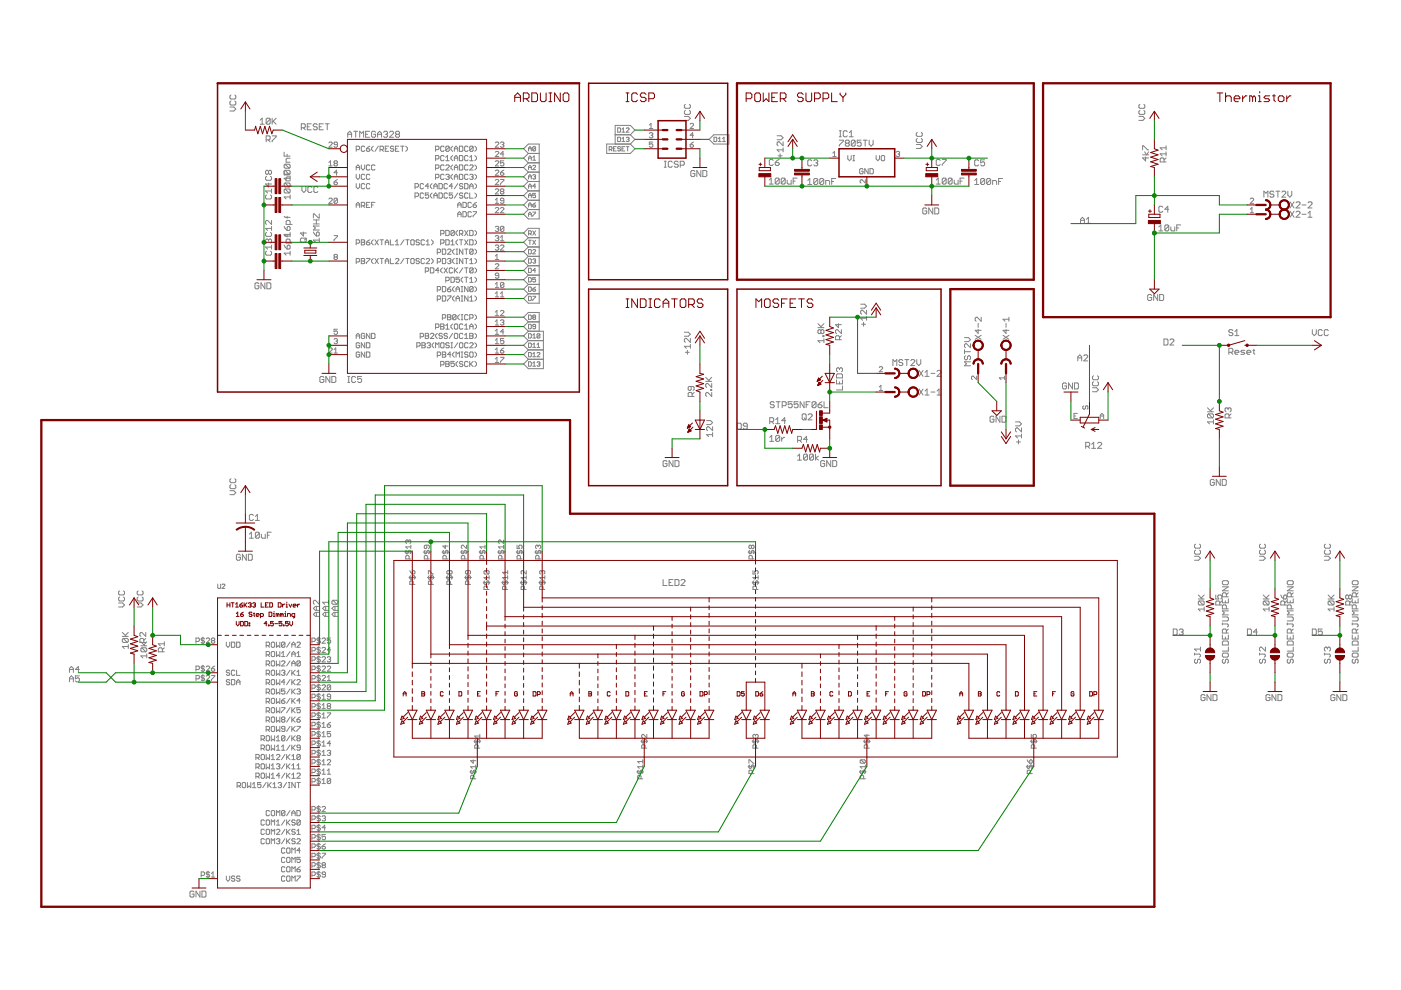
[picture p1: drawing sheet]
<svg xmlns="http://www.w3.org/2000/svg" width="297mm" height="210mm" viewBox="0 0 297 210" stroke-linecap="round" stroke-linejoin="round" font-family="sans-serif">
<g fill="none" stroke="#808080" stroke-width=".21">
<path d="M48.7 22.7h.9l.4 .4-.4 .4h-.9M49 21.4l-.3 .2v.5l.3 .2h.8l.2-.2v-.5l-.2-.2M49 20.2l-.3 .2v.4l.3 .2h.8l.2-.2v-.4l-.2-.2M55.2 25.5l.4-.4v1.2M55.2 26.3h.8M56.4 29.7h.7l.2-.3v-.4l-.2-.2h-.7v1.3M56.5 37.4l-.2 .2v.4l.2 .2h.9l.2-.2v-.4l-.2-.2M56.9 29.7l.4 .4M56.9 36.3l.2-.2 .5 .2v.4l-.2 .3-.5-.3M56.9 36.3l-.2-.2-.4 .2v.4l.2 .3 .4-.3M56.9 38.8v.8l-.6-.6h1.3M56.9 36.3v.4"/>
<path d="M57.3 25.3v.8l-.2 .2h-.5l-.2-.2M57.3 25.3l-.2-.2h-.5l-.2 .2v.8M57.3 25.3l-.9 .8M57.7 25.1v1.2M57.7 28.8h.8v.2l-.8 .9v.2M57.9 25.7l.6 .6M58.5 25.1l-.8 .8M60.2 32.3v.8h1.3M60.2 36.2v.9h1.3M60.2 36.7l.3 .3h.8M60.5 34.8h.8l.2 .2v.5l-.2 .2M60.5 36.1h.8l.2 .2v.4l-.2 .3"/>
<path d="M60.5 38.8h.8l.2 .2v.4l-.2 .2M60.5 34.8l-.3 .2v.5l.3 .2h.8M60.5 38.8l-.3 .2v.4l.3 .2h.8M60.5 38.8l.8 .8M60.5 36.1l-.3 .2M60.5 36.1l.8 .9M60.5 34.8l.8 .9M60.9 32.7v.4M60.9 36.7v.4M61.5 37.4v.8M61.5 33.5h-.6l-.2 .3v.6h.8M61.5 37.5h-.6l-.2 .2v.7h.8"/>
<path d="M61.5 37.8h-1.3l.5 .4M63.9 27.1h.6l.2-.2v-.4l-.2-.3h-.6v1.3M64 39.5v.9l.4 .4 .5-.4v-.9M64.3 27.1l.4 .4M65.2 26.9h.4M66 26.2h-.8v1.3h.8M66.1 39.8l-.2-.3h-.4l-.2 .3v.8l.2 .2h.4l.2-.2M67.3 26.5l-.2-.3h-.5l-.2 .5 .2 .2h.5l.2 .4-.2 .2h-.5l-.2-.2M67.4 39.8l-.2-.3h-.4l-.3 .3v.8l.3 .2h.4l.2-.2M67.7 26.9h.4M68.5 26.2h-.8v1.3h.8M69 26.2h.8"/>
<path d="M69.4 26.2v1.3M69.7 30.3l.2-.2h.4l.1 .2-.7 .9h.7M69.7 34.5l.4-.4v1.1M69.7 35.2h.7M70.8 38.6h.6l.1 .4-.1 .2h-.4zM71 34.6l-.2-.1 .2-.4 .5 .2-.1 .3M71 34.6l-.2 .2 .2 .4 .5-.2-.1-.4M71 34.6h.4M71.5 30.7h-.5l-.2-.2 .2-.4h.4l.1 .2v.7l-.1 .2h-.4l-.2-.2M71.5 36.6h-.7l.6-.5v1.1M71.5 38.1l-.7 .5M73.7 29.1v-.8l.4-.5 .4 .5v.8"/>
<path d="M73.7 28.5h.8M75 27.8h.8M75.4 27.8v1.3M75.5 38.9v.8l.4 .3 .3-.3v-.8M75.5 31.7h.6l.1-.2v-.3l-.1-.2h-.6v1.1M75.5 36v-.7l.4-.3 .3 .3v.7M75.5 37v.7l.4 .3 .3-.3v-.7M75.5 35.5h.7M76.3 29.1v-1.3l.4 .5 .4-.5v1.3M76.6 35v.7l.4 .3 .3-.3v-.7M77.3 37.1l-.1-.1-.6 .1v.8l.2 .1h.4l.1-.1M77.3 31.2l-.1-.2h-.4l-.2 .2v.7l.2 .2h.4l.1-.2"/>
<path d="M77.3 39.1l-.1-.2h-.4l-.2 .2v.7l.2 .2h.4l.1-.2M77.5 28.5h.4M77.7 31.5h.5l.2 .4-.2 .2h-.3l-.2-.2zM78.4 27.8h-.9v1.3h.9M78.4 37.1l-.2-.1-.5 .1v.8l.2 .1 .5-.1M78.4 35.1l-.2-.1-.5 .1v.8l.2 .1 .5-.1M78.4 39.1l-.2-.2h-.3l-.2 .2v.7l.2 .2h.3l.2-.2M78.4 31l-.7 .5M79.1 31l-.3 .4v.3l.3 .4M79.5 35.1l-.2-.1h-.3l-.2 .1v.8l.2 .1 .5-.1M79.6 28l-.2-.2h-.4l-.2 .2v.9l.2 .2h.4l.2-.2v-.4h-.4M80.1 28.5h.8"/>
<path d="M80.1 29.1v-.8l.4-.5 .4 .5v.8M80.2 31l-.7 1.1M80.6 31.7h.5l.2-.2-.2-.5h-.5v1.1M80.9 31.7l.4 .4M81.3 28l.2-.2h.5l.2 .2-.2 .5M81.7 31.5h.3M81.7 28.5h.3M82 28.5l.2 .2-.2 .4h-.5l-.2-.2M82.4 31h-.7v1.1h.7M82.6 28l.2-.2h.4l.2 .2v.3l-.8 .8h.8M83.5 31.2l-.2-.2h-.3l-.2 .2 .2 .3h.3l.2 .2-.2 .4h-.3l-.2-.2M83.8 31.5h.4"/>
<path d="M84.1 28.5h.4M84.1 28.5l-.2-.2 .2-.5h.4l.2 .2-.2 .5M84.1 28.5l-.2 .2 .2 .4h.4l.2-.2-.2-.4M84.6 31h-.8v1.1h.8M84.9 31h.8M85.3 31v1.1M86 31l.4 .4v.3l-.4 .4M88 39.7h.5l.2-.2v-.4l-.2-.2h-.5v1.1M89.8 39.1l-.2-.2h-.3l-.2 .2v.7l.2 .2h.3l.2-.2M90.9 39.5h-.7l.5-.6v1.1M91.6 38.9l-.4 .4v.4l.4 .3M92 39.5h.7"/>
<path d="M92.4 37.7h.5l.2-.2v-.4l-.2-.1h-.5v1M92.4 35.7h.5l.2-.2v-.4l-.2-.1h-.5v1M92.4 31.7h.5l.2-.2v-.3l-.2-.2h-.5v1.1M92.4 33.7h.5l.2-.2v-.3l-.2-.2h-.5v1.1M93.1 38.9h.5l.2 .2v.7l-.2 .2h-.5zM94.1 37.1l-.1-.1-.6 .1v.8l.2 .1h.4l.1-.1M94.1 31.2l-.1-.2h-.4l-.2 .2v.7l.2 .2h.4l.1-.2M94.1 33.2l-.1-.2h-.4l-.2 .2v.7l.2 .2h.4l.1-.2M94.1 35.1l-.1-.1-.6 .1v.8l.2 .1h.4l.1-.1M94.5 37.1l.6-.1 .1 .1-.1 .4M94.5 35.1l.2-.1 .5 .1v.2l-.7 .7h.7M94.5 34.1h.7"/>
<path d="M94.5 33.3l.4-.3v1.1M94.9 39.1l-.2-.2h-.4l-.2 .2v.7l.2 .2h.4l.2-.2M94.9 37.5h.2M95.1 37.5l.1 .2-.1 .3-.6-.1M95.2 31.2l-.1-.2h-.4l-.2 .2v.7M95.2 31.2v.7l-.1 .2h-.4l-.2-.2M95.2 31.2l-.7 .7M96 31l-.4 .4v.3l.4 .4M96 33l-.4 .3v.4l.4 .4M96 35l-.4 .3v.4l.4 .3M96 37l-.4 .3v.4l.4 .3M96 39.5h-.8l.6-.6v1.1"/>
<path d="M96.3 33.5h.7M96.3 32.1v-.7l.4-.4 .3 .4v.7M96.3 34.1v-.8l.4-.3 .3 .3v.8M96.3 36v-.7l.4-.3 .3 .3v.7M96.3 38v-.7l.4-.3 .3 .3v.7M96.3 35.5h.7M96.3 37.5h.7M96.3 31.5h.7M97 38.9l-.7 1.1M97.4 37h.6l.1 .1v.8l-.1 .1h-.6zM97.4 31h.6l.1 .2v.7l-.1 .2h-.6zM97.4 33h.6l.1 .2v.7l-.1 .2h-.6z"/>
<path d="M97.4 35h.6l.1 .1v.8l-.1 .1h-.6zM98.1 39.1l-.1-.2h-.4l-.2 .2 .2 .4h.4l.1 .2-.1 .3h-.4l-.2-.2M98.5 38.9h.5l.2 .2v.7l-.2 .2h-.5zM99.2 37.1l-.2-.1h-.3l-.2 .1v.8l.2 .1 .5-.1M99.2 31.2l-.2-.2h-.3l-.2 .2v.7l.2 .2h.3l.2-.2M99.2 33.2l-.2-.2h-.3l-.2 .2v.7l.2 .2h.3l.2-.2M99.2 35.1l-.2-.1h-.3l-.2 .1v.8l.2 .1 .5-.1M99.6 37.1l.2-.1h.3l.2 .1-.2 .4M99.6 33.3l.3-.3v1.1M99.6 35.1l.2-.1h.3l.2 .1v.2l-.7 .7h.7M99.6 34.1h.7M99.6 39.5h.7"/>
<path d="M99.9 37.5h.2M100.1 37.5l.2 .2-.2 .3h-.3l-.2-.1M100.3 31.2l-.2-.2h-.3l-.2 .2v.7M100.3 31.2v.7l-.2 .2h-.3l-.2-.2M100.3 31.2l-.7 .7M100.7 31l.3 .4v.3l-.3 .4M100.7 33l.3 .3v.4l-.3 .4M100.7 35l.3 .3v.4l-.3 .3M100.7 37l.3 .3v.4l-.3 .3M100.7 38.9l.3 .4v.4l-.3 .3M105 36.3l.2-.2h.4l.1 .2v.1l-.7 .8h.7M105 38.2l.2-.1h.4l.1 .1v.2l-.7 .8h.7"/>
<path d="M105 34.3l.2-.2 .5 .2v.2l-.7 .7h.7M105 30.3l.2-.2h.4l.1 .2v.2l-.7 .7h.7M105 32.3l.2-.2 .5 .2v.2l-.7 .7h.7M106.1 30.3l.2-.2h.3l.2 .2-.2 .4M106.1 36.6h.5l.2 .4-.2 .2h-.3zM106.1 38.1h.7l-.7 1.1M106.5 30.7h.1M106.6 30.7l.2 .1-.2 .4h-.3l-.2-.2M106.8 34.1h-.7v.5l.4-.1 .3 .1v.4l-.2 .2h-.3l-.2-.2M106.8 32.7h-.7l.5-.6v1.1M106.8 36.1l-.7 .5M112 38.5l-1 1 1 1"/>
<path d="M112 38.5h2.3M112 34.5l-1 1 1 1M112 34.5h2.3M112 32.5l-1-1 1-1h2.3v15.9h-2.3l-1-1 1-1M112 32.5h2.3M112 32.5l-1 1 1 1M112 36.5h2.3M112 36.5l-1 1 1 1M112.1 33.5h.5M112.1 36v-.7l.3-.2 .2 .2v.7M112.1 35.5h.5M112.1 39.5h.5"/>
<path d="M112.1 37.5h.5M112.1 31.5h.5M112.1 32v-.6l.3-.3 .2 .3v.6M112.1 34v-.6l.3-.3 .2 .3v.6M112.1 38v-.7l.3-.3 .2 .3v.7M112.1 39.9v-.6l.3-.3 .2 .3v.6M112.9 33.4l.4-.3v.9M112.9 35.2l.2-.1 .5 .1-.7 .8h.7M112.9 37.2l.5-.2 .2 .2-.2 .3M112.9 34h.7M113.3 37.5h.1M113.4 37.5l.2 .2-.2 .3-.5-.2"/>
<path d="M113.6 31.2l-.7 .7M113.6 39.5h-.7l.5-.5v.9M113.6 31.2v.7l-.2 .1-.5-.1M113.6 31.2l-.2-.1-.5 .1v.7M128.6 30.5h5l1 1-1 1h-5zM129.2 31.7h.4l.2-.5-.2-.1h-.4v.9M129.5 31.7l.3 .3M130.1 31.5h.3M130.4 28.6h3.2M130.7 31.1h-.6v.9h.6M131 29.1h.4l.2 .2v.6l-.2 .1h-.4zM131 27.1h.4l.2 .2v.6l-.2 .1h-.4z"/>
<path d="M131.6 31.2l-.2-.1-.4 .1 .1 .3 .5 .2-.2 .3-.4-.1M131.9 27.4l.3-.3v.9M131.9 31.5h.3M131.9 30h.6M131.9 28h.6M131.9 29.4l.3-.3v.9M132.5 31.1h-.6v.9h.6M132.8 29.3l.4-.2 .2 .2-.2 .2M132.8 27.3l.1-.2 .5 .2-.6 .7h.6M132.8 31.1h.6M133.1 29.5h.1M133.1 31.1v.9"/>
<path d="M133.2 29.5l.2 .2-.2 .3-.4-.1M133.6 28.6l1-1-1-1h-3.2v3.9M133.6 28.6l1 .9-1 1M137.7 26.5l.3-.3v1M137.7 27.2h.7M137.7 28.3l.2-.2h.3l.2 .2-.2 .4M138 28.7h.2M138.2 28.7l.2 .2-.2 .3h-.3l-.2-.2M138.4 30.1h-.7v.6l.3-.2 .4 .2v.3l-.2 .2h-.3l-.2-.2M140.8 35.5h.5M140.8 34.2h.5M141.1 34.2v1.3"/>
<path d="M142.5 34.4l-.2-.2h-.4l-.2 .2v.8l.2 .3h.4l.2-.3M143.8 34.4l-.2-.2h-.4l-.2 .2 .2 .4h.4l.2 .2-.2 .5h-.4l-.2-.3M144.2 35h.7l.2-.2v-.4l-.2-.2h-.7v1.3M145.1 24.7h.8l.5 .4-.5 .4h-.8M145.3 23.4l-.2 .2v.4l.2 .3h.9l.2-.3v-.4l-.2-.2M145.3 22.1l-.2 .2v.5l.2 .2h.9l.2-.2v-.5l-.2-.2M146.3 30.7h.6l.1 .3-.1 .2h-.4zM146.3 26.3l.2-.1 .5 .1v.2l-.7 .7h.7M147 28.7h-.7l.6-.6v1.1M147 30.1l-.7 .6M147.3 36.4l-.2-.2h-.4l-.2 .2v.8l.2 .2h.4l.2-.2v-.4h-.4M148.6 36.2v1.2l-.9-1.2v1.2"/>
<path d="M149 36.2h.6l.3 .2v.8l-.3 .2h-.6zM150.3 29.5l1-.9h3.2v1.9h-3.2zM151.4 29.1h.4l.2 .2v.6l-.2 .1h-.4zM152.3 30h.6M152.3 29.4l.3-.3v.9M153.2 30h.6M153.2 29.4l.3-.3v.9M163.1 38.2l.4-.4v1.2M163.1 39h.8M163.9 34l-.2-.2h-.4l-.2 .2v.9l.2 .2h.4l.2-.2M164.4 34.4h.6l.2 .5-.2 .2h-.4l-.2-.2zM164.8 28.8h.8l.4 .4-.4 .4h-.8"/>
<path d="M165 33h.8M165.2 38v.8l-.2 .2h-.4l-.2-.2M165.2 38l-.2-.2h-.4l-.2 .2v.8M165.2 38l-.8 .8M165.2 33.8l-.8 .6M165.4 32.6v.9M166 31.8h-1.2l.4 .4M166 30.1v.8l-.8-.8h-.2l-.2 .2v.4l.2 .2M166 31.3v.9M166.5 38v.8l-.2 .2h-.5l-.2-.2M166.5 38l-.2-.2h-.5l-.2 .2v.8M166.5 38l-.9 .8"/>
<path d="M166.9 38.2v.6l.2 .2h.6v-.8M168.2 38.4h.4M169 37.8h-.8v1.2M171.3 38.3l.4-.5v1.3M171.3 39.1h.8M172.1 34.1l-.2-.2h-.4l-.2 .2v.8l.2 .3h.4l.2-.3M172.5 34.1l.2-.2h.5l.2 .2-.2 .4M173 34.5h.2M173.2 34.5l.2 .2-.2 .5h-.5l-.2-.3M173.4 38.1v.8l-.2 .2h-.5l-.2-.2M173.4 38.1l-.2-.3h-.5l-.2 .3v.8M173.4 38.1l-.9 .8"/>
<path d="M174.6 38.1v.8l-.2 .2h-.4l-.2-.2M174.6 38.1l-.2-.3h-.4l-.2 .3v.8M174.6 38.1l-.8 .8M175.1 39.1v-.8h.6l.2 .2v.6M176.3 38.5h.4M176.6 33.2h.7M176.6 32.5l.3-.4v1.1M177.2 37.8h-.9v1.3M177.9 29.7h.9v.2l-.9 .9v.2M177.9 29h.5M177.9 27.7h.5M178.2 27.7v1.3"/>
<path d="M179.4 30.4l-.2-.3 .2-.4h.5l.2 .2-.2 .5M179.4 30.4l-.2 .2 .2 .4h.5l.2-.2-.2-.4M179.4 30.4h.5M179.6 27.9l-.2-.2h-.4l-.2 .2v.9l.2 .2h.4l.2-.2M179.7 33v.7l.4 .4 .4-.4v-.7M180.1 28.2l.4-.5v1.3M180.1 29h.8M180.8 34.1h.4M180.8 33h.4M181 33v1.1M181.3 29.9l-.2-.2h-.4l-.2 .2v.9M181.3 29.9v.9l-.2 .2h-.4l-.2-.2"/>
<path d="M181.3 29.9l-.8 .9M182.6 29.7h-.8v.7l.4-.3 .4 .3v.4l-.2 .2h-.4l-.2-.2M183 35.9l-.2-.1h-.4l-.1 .1v.8l.1 .2h.4l.2-.2v-.4h-.4M183 29.7h.9M183.4 29.7v1.3M183.5 38.1v.7l-.7-.7-.4 .2v.3l.2 .2M184.1 35.8v1.1l-.8-1.1v1.1M184.3 29.7v.9l.4 .4 .4-.4v-.9M184.4 35.8h.6l.2 .1v.8l-.2 .2h-.6zM185.8 33v.7l.3 .4 .4-.4v-.7M186.8 33.2l.2-.2h.4l.2 .2v.7l-.2 .2h-.4l-.2-.2zM190 32.3l.6-.2 .1 .2-.1 .4"/>
<path d="M190.4 32.7h.2M190.6 32.7l.1 .1-.1 .4-.6-.2M194.3 30.6h.8l.4 .5-.4 .4h-.8M194.5 29.4l-.2 .2v.4l.2 .2h.8l.2-.2v-.4l-.2-.2M194.5 28.1l-.2 .2v.4l.2 .2h.8l.2-.2v-.4l-.2-.2M198.5 39h.8M198.5 38.2l.4-.4v1.2M199.3 34l-.2-.2h-.4l-.2 .2v.9l.2 .2h.4l.2-.2M199.8 33.8h.8v.2l-.8 .9v.2M200.6 38v.8l-.2 .2h-.4l-.2-.2M200.6 38l-.2-.2h-.4l-.2 .2v.8M200.6 38l-.8 .8"/>
<path d="M201.9 38v.8l-.2 .2h-.4l-.3-.2M201.9 38l-.2-.2h-.4l-.3 .2v.8M201.9 38l-.9 .8M202.3 38.2v.6l.2 .2h.6v-.8M203.6 38.4h.4M204.4 37.8h-.8v1.2M206.7 39.1h.8M206.7 38.3l.4-.5v1.3M207.5 34.1l-.2-.2h-.4l-.2 .2v.8l.2 .3h.4l.2-.3M208.8 38.1v.8l-.2 .2h-.5l-.2-.2M208.8 38.1l-.2-.3h-.5l-.2 .3v.8M208.8 33.9h-.9v.6l.4-.2 .5 .2v.4l-.2 .3h-.5l-.2-.3"/>
<path d="M208.8 38.1l-.9 .8M210 38.1v.8l-.2 .2h-.4l-.2-.2M210 38.1l-.2-.3h-.4l-.2 .3v.8M210 38.1l-.8 .8M210.5 39.1v-.8h.6l.2 .2v.6M211.7 38.5h.5M212.6 37.8h-.9v1.3M241.5 24.7h.8l.4 .4-.4 .4h-.8M241.7 23.4l-.2 .2v.4l.2 .3h.8l.2-.3v-.4l-.2-.2M241.7 22.1l-.2 .2v.5l.2 .2h.8l.2-.2v-.5l-.2-.2M242.3 32.8h1.2M242.3 31.8v-.9h.2l.8 .9h.2"/>
<path d="M242.7 32.2l.4 .6 .4-.6M242.9 33.3v.8l-.6-.6h1.2M246.8 34.3v-.6l-.2-.2h-.4l-.2 .2v.6h1.2M247.2 33.5l-.4 .4M247.2 32.6h-1.2l.4 .4M247.2 30.9v.9M247.2 32.2v.8M247.2 31.3h-1.2l.4 .5M56.2 60v1.2l-.9-1.2v1.2M56.5 49.3l-.2 .2v.4l.2 .2h.9l.2-.2v-.4l-.2-.2M56.5 41.3l-.2 .3v.4l.2 .2h.9l.2-.2v-.4l-.2-.3M56.5 53.3l-.2 .2v.4l.2 .2h.9l.2-.2v-.4l-.2-.2"/>
<path d="M56.6 60h.6l.2 .2v.8l-.2 .2h-.6zM56.9 50.9l-.2-.2-.4 .2v.4l.2 .2M56.9 50.9l.2-.2 .5 .2v.4l-.2 .2M56.9 50.9v.2M57.6 46.7v.9l-.9-.9h-.2l-.2 .2v.5l.2 .2M57.6 40.1v.8M57.6 48v.9M57.6 52v.8M57.6 48.4h-1.3l.4 .5M57.6 52.4h-1.3l.4 .4M57.6 40.5h-1.3l.4 .4M60.2 48l.7 .9"/>
<path d="M60.2 45.9l.3 .2h1M60.2 52l.7 .8M60.2 49.8l.3 .3h1M60.5 40.1h.8l.2 .2v.4l-.2 .2M60.5 40.1l-.3 .2v.4l.3 .2h.8M60.5 40.1l.8 .8M60.9 48.2l.2-.2 .4 .2v.4l-.2 .3h-.4zM60.9 52.2l.4-.2 .2 .2v.4l-.2 .2h-.4zM60.9 45.9v.4M60.9 49.8v.5M61.5 49.7h-1.3l.5 .4M61.5 51.5v-.6l-.2-.2h-.4l-.2 .2v.6h1.2"/>
<path d="M61.5 41.3v.9M61.5 47.6v-.7l-.2-.2h-.4l-.2 .2v.7h1.2M61.5 49.3v.8M61.5 53.3v.8M61.5 53.7h-1.3l.5 .4M61.5 41.8h-1.3l.5 .4M63.7 50.7l.2-.2h.8l.2 .2v.4l-.2 .2h-.8l-.2-.2zM64.3 49.2v.8l-.6-.6h1.2M64.9 50.5l-.4 .4M66.4 49.2l.7 .8M66.4 47.5h1.3M66.4 46.6h1.3"/>
<path d="M67.1 49.4l.2-.2 .4 .2v.4l-.2 .2h-.4zM67.1 46.6v.9M67.7 50.9h-1.3l.5 .4M67.7 45.4v.8h-.2l-.8-.8h-.3v.8M67.7 50.5v.8M67.7 47.9h-1.3l.5 .4-.5 .5h1.3M69.7 42.2l.2-.2h.4l.1 .2v.2l-.7 .7h.7M70.8 50h.7l-.7 1.1M71 54.5l-.2-.2 .2-.4 .5 .2-.1 .4M71 54.5l-.2 .2 .2 .3 .5-.2-.1-.3M71 54.5h.4M71.5 42.2v.7l-.1 .2h-.4l-.2-.2"/>
<path d="M71.5 42.2l-.1-.2h-.4l-.2 .2v.7M71.5 42.2l-.7 .7M75.5 55.5h.6l.1-.1v-.4l-.1-.2h-.6v1.1M75.5 44v-.7l.4-.4 .3 .4v.7M75.5 51.6h.6l.1-.2v-.4l-.1-.2h-.6v1.1M75.5 43.5h.7M76.6 50.8h.6l.1 .2-.1 .4 .1 .4-.1 .1h-.6zM76.6 54.8h.6l.1 .2-.1 .4 .1 .3-.1 .2h-.6zM76.6 43.6h.6l.1-.1v-.4l-.1-.2h-.6v1.1M76.6 55.4h.6M76.6 51.4h.6M77 43.6l.3 .4"/>
<path d="M77.7 51.4h.5l.2 .4-.5 .1-.2-.1zM77.7 54.8h.7v.2l-.7 .7v.2M77.7 43.5h.4M78.4 42.9h-.7v1.1h.7M78.4 50.8l-.7 .6M78.8 43.5h.3M79.1 50.8l-.3 .4v.4l.3 .3M79.1 54.8l-.3 .4v.3l.3 .4M79.5 42.9h-.7v1.1M79.5 54.8l.7 1.1M79.5 50.8l.7 1.1M80.2 54.8l-.7 1.1"/>
<path d="M80.2 50.8l-.7 1.1M80.6 54.8h.7M80.6 50.8h.7M80.9 50.8v1.1M80.9 54.8v1.1M81.7 55.4h.7M81.7 51.9v-.7l.3-.4 .4 .4v.7M81.7 55.9v-.7l.3-.4 .4 .4v.7M81.7 51.4h.7M82.8 50.8v1.1h.7M82.8 54.8v1.1h.7M83.8 51.9h.8"/>
<path d="M83.8 55l.2-.2h.4l.2 .2-.8 .9h.8M83.8 51.2l.4-.4v1.1M85.7 54.8l-.8 1.1M85.7 50.8l-.8 1.1M86 54.8h.7M86 50.8h.7M86.4 50.8v1.1M86.4 54.8v1.1M87.1 51l.2-.2h.4l.1 .2v.8l-.1 .1-.6-.1zM87.3 54.8h.4l.1 .2v.7l-.1 .2h-.4l-.2-.2v-.7zM88 41.6h.5l.2-.1v-.4l-.2-.2h-.5v1.1M88.9 51l-.2-.2h-.3l-.2 .2 .2 .4h.3l.2 .2-.2 .3h-.3l-.2-.1"/>
<path d="M88.9 55l-.2-.2h-.3l-.2 .4 .2 .2h.3l.2 .3-.2 .2h-.3l-.2-.2M89.8 41.1l-.2-.2h-.3l-.2 .2v.7l.2 .2h.3l.2-.2M90 51l-.2-.2-.5 .2v.8l.2 .1h.3l.2-.1M90 55l-.2-.2h-.3l-.2 .2v.7l.2 .2h.3l.2-.2M90.2 57.5h.5l.2-.2v-.3l-.2-.2h-.5v1.1M90.4 51.9h.7M90.4 55l.2-.2h.3l.2 .2-.7 .9h.7M90.4 51.2l.3-.4v1.1M90.9 40.9h-.7v.6l.3-.2 .4 .2-.2 .5h-.3l-.2-.2M91.2 56.8h.6l.2 .2v.7l-.2 .2h-.6zM91.5 54.8l.3 .4v.3l-.3 .4M91.5 50.8l.3 .4v.4l-.3 .3"/>
<path d="M91.6 40.9l-.4 .4v.3l.4 .4M92 40v-.7l.4-.4 .3 .4v.7M92 42v-.7l.4-.4 .3 .4v.7M92 41.5h.7M92.7 53.6h.5l.2-.2v-.4l-.2-.2h-.5v1.1M92.7 55.5h.5l.2-.1v-.4l-.2-.2h-.5v1.1M93.1 40.9h.5l.2 .2v.7l-.2 .2h-.5zM93.1 57.3h-.7l.5-.5v1.1M93.4 49.6h.6l.1-.2-.1-.5h-.6v1.1M93.4 51.6h.6l.1-.6-.1-.2h-.6v1.1M93.8 52.8h.5l.2 .2v.7l-.2 .2h-.5zM93.8 56.8l-.4 .3v.4l.4 .4"/>
<path d="M93.8 54.8h.5l.2 .2v.7l-.2 .2h-.5zM94.1 56.8l.8 1.1M94.5 48.9h.6l.1 .1v.8l-.1 .2h-.6zM94.5 50.8h.6l.1 .2v.8l-.1 .1h-.6zM94.5 59.5h.6l.1-.2v-.4l-.1-.1h-.6v1.1M94.9 41.1l-.2-.2h-.4l-.2 .2v.7l.2 .2h.4l.2-.2M94.9 56.8l-.8 1.1M94.9 53l.2-.2h.3l.2 .2v.2l-.7 .7h.7M94.9 55l.2-.2h.3l.2 .2-.2 .4M95.2 55.4h.2M95.4 55.4l.2 .1-.2 .4h-.3l-.2-.2M95.6 51.9h.7"/>
<path d="M95.6 58.8h.5l.2 .1v.8l-.2 .2h-.5zM95.6 51.2l.4-.4v1.1M96 40.9h-.8v.6l.4-.2 .4 .2v.3l-.2 .2h-.4l-.2-.2M96 57l-.2-.2h-.4l-.2 .2v.7l.2 .2 .6-.2M96.3 49l-.2-.1h-.3l-.2 .1v.8M96.3 49v.8l-.2 .2h-.3l-.2-.2M96.3 56.8v1.1M96.3 49l-.7 .8M96.3 54.8l-.3 .4v.3l.3 .4M96.3 52.8l-.3 .4v.4l.3 .3M96.5 57.3l.5 .6M96.7 52.8h.3"/>
<path d="M96.7 54.8h.3M96.7 55.9h.3M96.7 53.9h.3M96.9 52.8v1.1M96.9 54.8v1.1M97 48.9l-.3 .3v.4l.3 .4M97 50.8l-.3 .4v.4l.3 .3M97 43.5h.8M97 44v-.7l.4-.4 .4 .4v.7M97 46v-.7l.4-.4 .4 .4v.7M97 56.8l-.7 .7M97 45.4h.8"/>
<path d="M97 40.9l-.7 1.1M97.4 49.6h.6l.1-.2-.1-.5h-.6v1.1M97.4 58.8h-.7v.5l.3-.2 .4 .2v.4l-.2 .2-.5-.2M97.4 50.8h.7M97.8 50.8v1.1M97.8 49.6l.3 .4M98.1 41.1l-.1-.2h-.4l-.2 .2 .2 .4h.4l.1 .1-.1 .4h-.4l-.2-.2M98.1 52.8v1.1l-.7-1.1v1.1M98.1 54.8v1.1l-.7-1.1v1.1M98.1 58.8l-.3 .3v.4l.3 .4M98.1 56.8l-.7 1.1M98.1 44.9h.6l.2 .2v.7l-.2 .2h-.6z"/>
<path d="M98.1 42.9h.6l.2 .2v.7l-.2 .2h-.6zM98.5 52.8h.7M98.5 54.8h.7M98.5 58.8h.7M98.5 56.8h.7M98.5 50.8l.7 1.1M98.5 48.9l.7 1.1M98.9 52.8v1.1M98.9 54.8v1.1M98.9 56.8v1.1M98.9 58.8v1.1M99.2 41.1l-.2-.2h-.3l-.2 .2v.7l.2 .2h.3l.2-.2"/>
<path d="M99.2 50.8l-.7 1.1M99.2 48.9l-.7 1.1M99.6 48.9h.5l.2 .1v.8l-.2 .2h-.5zM99.6 50.8h.5l.2 .2v.8l-.2 .1h-.5zM99.6 40v-.7l.3-.4 .4 .4v.7M99.6 40.9v1.1h.7M99.6 55.9h.7M99.6 55.2l.3-.4v1.1M99.6 59.1l.3-.3v1.1M99.6 59.9h.7M99.9 43.1l-.1-.2h-.4l-.2 .2v.7l.2 .2 .5-.2M99.9 45.1l-.1-.2h-.4l-.2 .2v.7l.2 .2h.4l.1-.2"/>
<path d="M100.3 53l-.2-.2h-.3l-.2 .2v.7M100.3 57l-.2-.2h-.3l-.2 .2v.7M100.3 43.5h.6l.1 .3-.1 .2h-.4l-.2-.2zM100.3 44.9h.7l-.7 1.1M100.3 53v.7l-.2 .2h-.3l-.2-.2M100.3 57v.7l-.2 .2h-.3l-.2-.2M100.3 57l-.7 .7M100.3 53l-.7 .7M100.7 52.8l.3 .4v.4l-.3 .3M100.7 40.9l.3 .4v.3l-.3 .4M100.7 48.9l.3 .3v.4l-.3 .4M100.7 50.8l.3 .4v.4l-.3 .3"/>
<path d="M100.7 54.8l.3 .4v.3l-.3 .4M100.7 56.8l.3 .3v.4l-.3 .4M100.7 58.8l.3 .3v.4l-.3 .4M101 42.9l-.7 .6M105 52.1l.2-.2h.4l.1 .2-.1 .4M105 40.2l.2-.2 .5 .2v.2l-.7 .7h.7M105 42.4l.4-.4v1.1M105 54.3l.4-.4v1.1M105 56.1l.2-.2 .5 .2v.2l-.7 .7h.7M105 55h.7M105 50.1l.2-.1h.4l.1 .1-.1 .4M105 44.2l.2-.2h.4l.1 .2v.2l-.7 .7h.7"/>
<path d="M105 43.1h.7M105 48.2l.6-.2 .1 .2-.1 .3M105.4 52.5h.2M105.4 50.5h.2M105.4 48.5h.2M105.6 52.5l.1 .2-.1 .3h-.4l-.2-.1M105.6 48.5l.1 .2-.1 .4-.6-.2M105.6 50.5l.1 .2-.1 .4h-.4l-.2-.2M105.7 58.4h-.5l-.2-.1 .2-.4h.4l.1 .2v.7l-.1 .2h-.4l-.2-.2M106.1 52.1l.2-.2h.3l.2 .2-.7 .9h.7M106.1 44.2l.2-.2h.3l.2 .2-.7 .9h.7M106.1 50.3l.4-.3v1.1"/>
<path d="M106.1 51.1h.7M106.3 40.6l-.2-.2 .2-.4 .5 .2-.2 .4M106.3 40.6l-.2 .2 .2 .3 .5-.1-.2-.4M106.3 40.6h.3M106.8 42.6h-.5l-.2-.2 .2-.4h.3l.2 .2v.7l-.2 .2h-.3l-.2-.2M106.8 48.2v.7l-.2 .2h-.3l-.2-.2M106.8 48.2l-.2-.2h-.3l-.2 .2v.7M106.8 48.2l-.7 .7M112 54.4l-1 1 1 .9M112 56.3l-1 1 1 1M112 50.4l-1-1 1-1h2.3v15.9h-2.3l-1-1 1-1M112 52.4l-1 1 1 1"/>
<path d="M112 52.4h2.3M112 40.5h2.3M112 50.4l-1 1 1 1M112 50.4h2.3M112 54.4h2.3M112 56.3h2.3M112 58.3h2.3M112 58.3l-1 1 1 1M112 42.5l-1 1 1 .9M112 42.5h2.3M112 44.4h2.3M112 40.5l-1 1 1 1"/>
<path d="M112.1 58.9h.4l.1 .1v.6l-.1 .2h-.4zM112.1 43.5h.5M112.1 54.9h.4l.1 .2v.5l-.1 .2h-.4zM112.1 56.9h.4l.1 .1v.6l-.1 .2h-.4zM112.1 49.6h.4l.1-.2-.1-.5h-.4v.9M112.1 45.4h.5M112.1 41.5h.5M112.1 52.9h.4l.1 .2v.6l-.1 .1h-.4zM112.1 41.9v-.6l.3-.3 .2 .3v.6M112.1 43.9v-.6l.3-.3 .2 .3v.6M112.1 45.9v-.6l.3-.3 .2 .3v.6M112.1 50.9h.5"/>
<path d="M112.4 49.6l.2 .2M112.4 50.9v.9M112.9 43.5h.5l.2 .3-.5 .1zM112.9 45h.7l-.7 .9M112.9 53.1l.2-.2 .5 .2-.7 .7h.7M112.9 55.1l.5-.2 .2 .2-.2 .3M112.9 48.9l.7 .9M112.9 50.9l.7 .9M113.3 55.4h.1M113.4 55.4l.2 .1-.2 .3-.5-.2M113.6 58.9h-.7v.4l.4-.1 .3 .1-.2 .5-.5-.2M113.6 57.3h-.7l.5-.4v.9"/>
<path d="M113.6 41h-.7v.5l.4-.2 .3 .2-.2 .4-.5-.1M113.6 48.9l-.7 .9M113.6 50.9l-.7 .9M113.6 43l-.7 .5M196.5 44.3l-.2-.2h-.4l-.3 .2v.8l.3 .3h.4l.2-.3v-.4h-.4M197.8 44.1v1.3l-.9-1.3v1.3M198.2 44.1h.6l.2 .2v.8l-.2 .3h-.6zM229.1 47.3v-.8l.4-.4 .4 .4v.8M229.1 46.7h.8M230.4 46.5l.4-.4v1.2M230.4 47.3h.8M245.7 48.1l.4-.4v1.3"/>
<path d="M245.7 49h.8M246.5 43.9l-.2-.2h-.4l-.2 .2v.9l.2 .2h.4l.2-.2M247.8 47.9v.8l-.2 .3h-.4l-.2-.3M247.8 47.9l-.2-.2h-.4l-.2 .2v.8M247.8 47.9l-.8 .8M247.8 44.4h-.8l.6-.7v1.3M248.2 48.1v.6l.2 .3h.7v-.9M249.5 48.3h.4M250.3 47.7h-.8v1.3M265.1 42.2l.2-.2h.3l.2 .2v.2l-.7 .7h.7M265.1 45.1h.7M265.1 44.4l.3-.4v1.1"/>
<path d="M268 41.8v-1.3l.4 .5 .4-.5v1.3M270.1 40.7l-.2-.2h-.4l-.3 .5 .3 .2h.4l.2 .4-.2 .2h-.4l-.3-.2M270.5 40.5h.9M270.9 40.5v1.3M271.8 40.7l.2-.2h.4l.2 .2v.3l-.8 .8h.8M273 40.5v.9l.5 .4 .4-.4v-.9M273.5 44.8l.9 1.3M273.5 42.8l.9 1.3M274.4 44.8l-.9 1.3M274.4 42.8l-.9 1.3M274.8 45l.2-.2h.4l.2 .2v.2l-.8 .9h.8M274.8 43l.2-.2h.4l.2 .2v.2l-.8 .9h.8"/>
<path d="M276.1 43.5h.8M276.1 45.4h.8M277.3 46.1h.9M277.3 43l.2-.2h.5l.2 .2v.2l-.9 .9h.9M277.3 45.2l.4-.4v1.3M54.9 60.2l-.2-.2h-.4l-.2 .2v.8l.2 .2h.4l.2-.2v-.4h-.4M69.7 74l.2-.2h.4l.1 .2-.7 .9h.7M69.9 79.8v1.3l-.8-1.3v1.3M70.4 79.8h.6l.2 .2v.9l-.2 .2h-.6zM70.8 74.1l.4-.3v1.1M70.8 72l.2-.2h.4l.1 .2-.1 .3M70.8 74.9h.7"/>
<path d="M71.2 72.3h.2M71.4 72.3l.1 .2-.1 .4h-.4l-.2-.2M71.5 69.8h-.7v.6l.4-.2 .3 .2v.3l-.1 .2h-.4l-.2-.2M73.7 79.8h.4M73.9 79.8v1.3M75.5 71.8v-.8l.4-.3 .3 .3v.8M75.5 71.2h.7M76.2 74.8l-.1-.2h-.4l-.2 .2v.7l.2 .2h.4l.1-.2v-.3h-.3M76.2 72.8l-.1-.1h-.4l-.2 .1v.8l.2 .1 .5-.1v-.4h-.3M76.7 79.8h-.9v.7l.4-.3 .5 .3v.4l-.2 .2h-.4l-.3-.2M77.3 70.9l-.1-.2h-.4l-.2 .2v.7l.2 .2h.4l.1-.6h-.3M77.3 72.7v1l-.7-1v1"/>
<path d="M77.3 74.6v1.1l-.7-1.1v1.1M77.7 74.6h.5l.2 .2v.7l-.2 .2h-.5zM77.7 72.7h.5l.2 .1v.8l-.2 .1h-.5zM78.4 70.7v1.1l-.7-1.1v1.1M78.8 70.7h.5l.2 .2v.7l-.2 .2h-.5zM88.4 73.4h.5l.2-.2v-.4l-.2-.1h-.5v1M89.1 71.4h.5l.2-.2v-.3l-.2-.2h-.5v1.1M89.5 72.7h.5l.2 .1-.2 .4 .2 .4-.2 .1h-.5zM89.5 73.2h.5M90.2 70.7h.5l.2 .2-.2 .3 .2 .4-.2 .2h-.5zM90.2 71.2h.5M90.5 72.8l.6-.1 .1 .1-.1 .4"/>
<path d="M90.9 73.2h.2M91.1 73.2l.1 .2-.1 .3-.6-.1M91.2 70.9l.2-.2h.4l.2 .2v.1l-.8 .8h.8M92 72.7l-.4 .3v.4l.4 .3M92.4 69.4h.5l.2-.2v-.3l-.2-.2h-.5v1.1M92.4 73.7v-1l.3 .3 .4-.3v1M92.7 75.4h.5l.2-.2v-.4l-.2-.2h-.5v1.1M92.7 61.5h.5l.2-.2v-.4l-.2-.2h-.5v1.1M92.7 63.5h.5l.2-.2v-.4l-.2-.2h-.5v1.1M92.7 70.7l-.3 .3v.4l.3 .4M93.4 72.8l.2-.1h.4l.1 .1v.8l-.1 .1-.6-.1zM93.4 68.7h.6l.1 .2-.1 .3 .1 .4-.1 .2h-.6z"/>
<path d="M93.4 77.4h.6l.1-.2-.1-.6h-.6v1.1M93.4 69.2h.6M93.8 74.6h.5l.2 .2-.2 .4 .2 .3-.2 .2h-.5zM93.8 60.7h.5l.2 .2v.8l-.2 .1h-.5zM93.8 62.7h.5l.2 .2v.7l-.2 .2h-.5zM93.8 67.4h.5l.2-.5-.2-.2h-.5v1.1M93.8 70.9l-.2-.2h-.4l-.1 .3 .1 .2h.4l.2 .4-.2 .2h-.4l-.1-.2M93.8 75.2h.5M94.5 76.6h.6l.1 .2-.1 .4 .1 .3-.1 .2h-.6zM94.5 77.2h.6M94.5 69.8h.7M94.5 69l.4-.3v1.1"/>
<path d="M94.9 70.9l-.2-.2h-.4l-.2 .2 .2 .3h.4l.2 .2-.2 .4h-.4l-.2-.2M94.9 61.3h.5l.2 .4-.2 .1h-.3zM94.9 62.7h.7l-.7 1.1M94.9 66.7h.5l.2 .2-.2 .3 .2 .4-.2 .2h-.5zM94.9 67.2h.5M95.2 72.8l-.1-.1-.6 .1 .2 .4 .5 .2-.1 .3-.6-.1M95.6 60.7l-.7 .6M95.6 72.7h.4M95.6 73.7h.4M95.6 75.2h-.7l.5-.6v1.1M95.8 72.7v1M96 68.7l-.4 .3v.4l.4 .4"/>
<path d="M96 70.7l-.8 1.1M96.3 76.6h-.7v.6l.4-.2 .3 .2v.3l-.2 .2h-.3l-.2-.2M96.3 74.6l-.3 .4v.4l.3 .3M96.3 60.7l-.3 .4v.4l.3 .3M96.3 62.7l-.3 .4v.4l.3 .3M96.5 68.7h.4l.1 .2v.7l-.1 .2h-.4l-.2-.2v-.7zM96.5 70.7h.4l.1 .2v.7l-.1 .2h-.4l-.2-.2v-.7zM96.7 61.8v-.7l.3-.4 .4 .4v.7M96.7 63.8v-.7l.3-.4 .4 .4v.7M96.7 66.9v.7l-.2 .2h-.4l-.1-.2M96.7 75.7v-1.1l.3 .4 .4-.4v1.1M96.7 66.9l-.2-.2h-.4l-.1 .2v.7"/>
<path d="M96.7 66.9l-.7 .7M96.7 63.3h.7M96.7 61.3h.7M97 76.6l-.3 .4v.4l.3 .3M97 72.7l-.7 1M97.4 72.8l.2-.1h.4l.1 .1v.8l-.1 .1-.6-.1zM97.4 66.7l-.4 .4v.3l.4 .4M97.8 75.7h.3M97.8 74.6h.3M97.8 67.8h.3M97.8 66.7h.3M97.8 62.7h.3"/>
<path d="M97.8 63.8h.3M97.8 60.7h.3M97.8 61.8h.3M98 60.7v1.1M98 62.7v1.1M98 66.7v1.1M98 74.6v1.1M98.1 76.8l-.1-.2h-.4l-.2 .2 .2 .4h.4l.1 .2-.1 .3h-.4l-.2-.2M98.1 68.9l-.1-.2h-.4l-.2 .2v.7l.2 .2h.4l.1-.2M98.1 70.9l-.1-.2h-.4l-.2 .2v.7l.2 .2h.4l.1-.2M98.5 71l.4-.3v1.1M98.5 71.8h.7"/>
<path d="M98.5 69.8h.7M98.5 69l.4-.3v1.1M99.2 72.8l-.2-.1h-.3l-.2 .1v.8l.2 .1 .5-.1M99.2 76.8l-.2-.2h-.3l-.2 .2v.7l.2 .2h.3l.2-.2M99.2 60.7v1.1l-.7-1.1v1.1M99.2 62.7v1.1l-.7-1.1v1.1M99.2 66.9l-.2-.2h-.3l-.2 .2v.7l.2 .2 .5-.2M99.2 74.8l-.2-.2h-.3l-.2 .4 .2 .2h.3l.2 .3-.2 .2h-.3l-.2-.2M99.6 67.4h.5l.2-.5-.2-.2h-.5v1.1M99.6 69.8v-.8l.3-.3 .4 .3v.8M99.6 70.7h.5l.2 .2-.2 .3 .2 .4-.2 .2h-.5zM99.6 76.6v1.1"/>
<path d="M99.6 72.8l.2-.1h.3l.2 .1v.2l-.7 .7h.7M99.6 71.2h.5M99.6 69.2h.7M99.6 63.8h.7M99.6 63.1l.3-.4v1.1M99.8 77.2l.5 .5M99.8 74.6h.3l.2 .2v.7l-.2 .2h-.3l-.2-.2v-.7zM100.3 60.9l-.7 .8M100.3 60.9l-.2-.2h-.3l-.2 .2v.8M100.3 76.6l-.7 .8M100.3 60.9v.8l-.2 .1h-.3l-.2-.1M100.7 68.7l.3 .3v.4l-.3 .4"/>
<path d="M100.7 76.6l.3 .4v.4l-.3 .3M100.7 60.7l.3 .4v.4l-.3 .3M100.7 62.7l.3 .4v.4l-.3 .3M100.7 66.7l.3 .4v.3l-.3 .4M100.7 70.7l.3 .3v.4l-.3 .4M100.7 72.7l.3 .3v.4l-.3 .3M100.7 74.6l.3 .4v.4l-.3 .3M105 72.9h.7M105 76.9h.7M105 76.1l.4-.3v1.1M105 60.2l.4-.3v1.1M105 62.2l.4-.3v1"/>
<path d="M105 66.2l.4-.4v1.1M105 68.2l.4-.4v1.1M105 70.2l.4-.4v1.1M105 72.2l.4-.4v1.1M105 74.1l.4-.3v1.1M105 74.9h.7M105 70.9h.7M105 68.9h.7M105 66.9h.7M105 62.9h.7M105 61h.7M106.1 74.3h.5l.2 .4-.2 .2h-.3z"/>
<path d="M106.1 75.8h.7l-.7 1.1M106.1 66l.2-.2h.3l.2 .2-.7 .9h.7M106.1 68l.2-.2h.3l.2 .2-.2 .4M106.1 62.9h.7M106.1 62.2l.4-.3v1M106.5 68.4h.1M106.6 68.4l.2 .1-.2 .4h-.3l-.2-.2M106.8 71.8h-.7v.5l.4-.1 .3 .1v.4l-.2 .2h-.3l-.2-.2M106.8 60.1v.7l-.2 .2h-.3l-.2-.2M106.8 60.1l-.2-.2h-.3l-.2 .2v.7M106.8 73.8l-.7 .5M106.8 70.4h-.7l.5-.6v1.1"/>
<path d="M106.8 60.1l-.7 .7M112 68.2l-1 1 1 1M112 72.2h3.2M112 68.2l-1-1 1-.9h2.3v3.9M112 60.3h2.3M112 60.3l-1 1 1 1M112 62.3h2.3M112 68.2h2.3M112 70.2h3.2v8h-3.2l-1-1 1-1M112 70.2l-1 1 1 1M112 72.2l-1 1 1 1M112 74.2h3.2"/>
<path d="M112 74.2l-1 1 1 1M112 76.2h3.2M112.1 60.9h.4l.1 .1v.6l-.1 .2h-.4zM112.1 62.8h.4l.1 .2v.6l-.1 .1h-.4zM112.1 76.7h.4l.1 .2v.6l-.1 .1h-.4zM112.1 68.8h.4l.1 .1v.6l-.1 .2h-.4zM112.1 70.8h.4l.1 .1v.6l-.1 .2h-.4zM112.1 66.8h.4l.1 .2v.6l-.1 .1h-.4zM112.1 72.7h.4l.1 .2v.6l-.1 .2h-.4zM112.1 74.7h.4l.1 .2v.6l-.1 .1h-.4zM112.9 61.3h.5l.2 .3-.5 .2zM112.9 62.8h.7l-.7 .9"/>
<path d="M112.9 71.7h.7M112.9 71.1l.4-.3v.9M112.9 73l.4-.3v1M112.9 75l.4-.3v.9M112.9 77l.4-.3v.9M112.9 73.7h.7M112.9 75.6h.7M112.9 77.6h.7M113.1 67.2l-.2 .2 .2 .3 .5-.1-.2-.4M113.1 67.2h.3M113.1 67.2l-.2-.1 .2-.3 .5 .2-.2 .2M113.6 69.2l-.7-.1 .2-.3 .5 .1v.6l-.2 .2-.5-.2"/>
<path d="M113.6 60.9l-.7 .4M113.9 76.9l.1-.2h.3l.2 .2-.2 .3M113.9 74.9l.1-.2 .5 .2-.6 .7h.6M113.9 73.7h.6M113.9 73l.3-.3v1M114.2 77.2h.1M114.3 77.2l.2 .1-.2 .3h-.3l-.1-.1M114.5 70.9l-.5-.1-.1 .1v.6M114.5 70.9v.6l-.2 .2-.4-.2M114.5 70.9l-.6 .6M145.1 70.4h.8l.5 .5-.5 .4h-.8M145.3 74.7h.9"/>
<path d="M145.7 74.3v.8M146.4 71.7v.9l-.9-.9-.4 .2v.5l.2 .2M146.4 73v.9M146.4 73.4h-1.3l.4 .5M173.4 69.5h1.3M173.4 68.6l.9 .9M174.1 70.1l-.3-.2-.4 .2v.4l.2 .2 .5-.2M174.1 70.1l.2-.2 .4 .2v.4l-.2 .2-.4-.2M174.1 70.1v.4M174.5 71.2h.2v.2h-.2zM174.7 71.8v.9M174.7 72.2h-1.3l.4 .5"/>
<path d="M174.7 68.6l-.6 .7M177.6 79.3h.8l.2 .2v.6h-1.2v-.6zM177.8 68.6v.9l-.7-.7h1.3M178 72v-.6l-.2-.2h-.4l-.3 .2v.6h1.3M178 78.2l.2-.2 .4 .2v.4l-.2 .2M178 78.2l-.2-.2-.4 .2v.4l.2 .2M178 78.2v.2M178.4 69.9v.8l-.8-.8-.5 .2v.4l.3 .2M178.4 71.2l-.4 .4M182.5 64.5h.8l.4 .4-.4 .4h-.8M182.7 68.7h.8M183.1 68.3v.9"/>
<path d="M183.7 67.5h-1.2l.4 .4M183.7 65.8v.8l-.8-.8-.4 .2v.4l.2 .2M183.7 67.1v.8M186.4 77.9l.2-.2 .5 .2v.2l-.7 .7h.7M189.3 77.5v-1.3l.4 .5 .4-.5v1.3M191.4 76.5l-.2-.3h-.4l-.2 .3 .2 .4h.4l.2 .2-.2 .4h-.4l-.2-.2M191.9 76.2h.8M192.3 76.2v1.3M193.1 76.5l.2-.3h.4l.3 .3v.2l-.9 .8h.9M194.4 76.2v.9l.4 .4 .4-.4v-.9M194.9 78.5l.8 1.3M195.7 78.5l-.8 1.3"/>
<path d="M196.1 79.8h.9M196.1 79l.5-.5v1.3M197.4 79.2h.8M198.7 78.7l.2-.2h.4l.2 .2v.3l-.8 .8h.8M204.5 71.6h.8l.5 .4-.5 .4h-.8M204.5 74.1v.9M204.5 74.6h1.3M204.7 75.4l-.2 .2v.5l.2 .2 .4-.2v-.5l.2-.2 .5 .2v.5l-.3 .2M205.8 76.7h-1.3l.4 .4-.4 .5h1.3M205.8 72.9v.8l-.9-.8h-.2l-.2 .2v.4l.2 .2M206.8 71.1l1.2 .8M207.1 79.8v.7l-.8-.7-.3 .1v.4l.2 .2"/>
<path d="M207.4 69.8v.9l-.6-.7h1.2M207.4 68.6v.8M208 67.3v.8l-.8-.8h-.2l-.2 .2v.4l.2 .2M208 71.1l-1.2 .8M212.7 71.1l1.2 .8M213 79.8v.7M213.3 68.6v.8M213.3 69.8v.9l-.6-.7h1.2M213.9 71.1l-1.2 .8M213.9 67.7h-1.2l.4 .4M213.9 67.3v.8M228.5 76.5v-.8l.4-.5 .4 .5v.8"/>
<path d="M228.5 75.9h.8M229.8 75.5l.2-.3h.4l.2 .3v.2l-.8 .8h.8M231.8 79.7l-.2 .2v.4l.2 .2h.9l.2-.2v-.4l-.2-.2M244.2 62.7l-.2-.3h-.5l-.2 .3v.8l.2 .2h.5l.2-.2v-.4h-.4M245.4 62.4v1.3l-.8-1.3v1.3M245.9 62.4h.6l.2 .3v.8l-.2 .2h-.6zM246.8 71.9h.6l.2 .2v.8l-.2 .3h-.6zM248.1 72.1l.2-.2h.4l.2 .2v.2l-.8 .9h.8M260.5 74.7h.7l.2-.2v-.4l-.2-.2h-.7v1.2M261 74.7l.4 .4M261.4 70.1l-.2-.2h-.4l-.3 .2 .3 .4h.4l.2 .2-.2 .5h-.4l-.3-.2M261.8 74.7h.9l-.3-.4h-.4l-.2 .2v.4l.2 .2h.4"/>
<path d="M261.8 71.2h.9M261.8 70.3l.4-.4v1.3M263.9 74.3h-.6l-.2 .2 .8 .4-.2 .2h-.6M264.4 74.7h.8l-.2-.4h-.4l-.2 .2v.4l.2 .2h.4M265.6 74.3h.4M265.8 74.1v.8l.2 .2M278.2 69.9v.8l.5 .5 .4-.5v-.8M280.4 70.1l-.3-.2h-.4l-.2 .2v.9l.2 .2h.4l.3-.2M281.6 70.1l-.2-.2h-.4l-.2 .2v.9l.2 .2h.4l.2-.2M68.7 80l-.2-.2h-.5l-.2 .2v.9l.2 .2h.5l.2-.2v-.4h-.5M73.7 81.1h.4M75.4 80l-.2-.2h-.4l-.2 .2v.9l.2 .2h.4l.2-.2"/>
<path d="M141.4 97.9l-.2-.2h-.4l-.2 .2v.8l.2 .2h.4l.2-.2v-.4h-.4M142.7 97.7v1.2l-.8-1.2v1.2M143.1 97.7h.6l.3 .2v.8l-.3 .2h-.6zM146.5 81.9v.7l-.2 .2-.4-.2v-.5l.2-.2h.9l.2 .2v.5l-.2 .2M146.7 84.1v-.7l-.2-.2h-.4l-.2 .2v.7h1.3M147.2 83.2l-.5 .4M149.6 80.9h1.3M149.6 80l.9 .9M149.8 89.2h.9l.4 .4-.4 .4h-.9M150.7 82.6h.2v.2h-.2zM150.9 81.3v.8l-.8-.8-.5 .2v.4l.2 .2M150.9 83.2v.9l-.8-.9-.5 .2v.4l.2 .3"/>
<path d="M150.9 80l-.6 .6M151.1 92.2h-1.3l.4 .4M151.1 90.5v.8l-.9-.8h-.2l-.2 .2v.4l.2 .2M151.1 91.7v.9M156.3 89.7h.7l.2 .2v.9l-.2 .2h-.7zM158.4 90.4h-.6l-.2-.3 .2-.4h.4l.2 .2v.9l-.2 .2h-.4l-.2-.2M163.2 89.4h.6l.2-.2v-.4l-.2-.2h-.6v1.2M163.2 92.7l.4-.4v1.3M163.2 93.6h.8M163.6 89.4l.4 .4M164.1 85.4l-.2-.2h-.4l-.2 .2 .2 .4h.4l.2 .2-.2 .4h-.4l-.2-.2M164.5 89l.4-.4v1.2"/>
<path d="M164.5 89.8h.8M164.6 85.2h.8M165 85.2v1.2M165.3 92.5l-.2-.2h-.4l-.2 .2v.9M165.3 92.5v.9l-.2 .2h-.4l-.2-.2M165.3 92.5l-.8 .9M165.7 92.7v.9M165.8 86h.7l.2-.2v-.4l-.2-.2h-.7v1.2M166.4 92.7h-.2l-.5 .5M166.6 89.2h-.9l.7-.6v1.2M168 85.2h-.9v.6l.4-.2 .5 .2v.4l-.3 .2h-.4l-.2-.2M169.1 96.7l.4-.4v1.3"/>
<path d="M169.1 97.6h.8M169.1 93.4h.6l.2-.2v-.5l-.2-.2h-.6v1.3M169.2 85.2h-.8v.6l.4-.2 .4 .2v.4l-.2 .2h-.4l-.2-.2M169.5 93.4l.4 .4M170.3 87.8h.4l.2 .2v.8l-.2 .2h-.4l-.2-.2v-.8zM170.5 85.2v1.2l-.8-1.2v1.2M170.5 88.6l.4 .4M170.9 85.8h.4M171.2 96.5v.8l-.2 .3h-.4l-.2-.3M171.2 96.5l-.2-.2h-.4l-.2 .2v.8M171.2 96.5l-.8 .8M171.2 93.2h-.8l.6-.7v1.3"/>
<path d="M171.3 88l.3-.2h.4l.2 .2v.2l-.9 .8h.9M171.7 85.2h-.8v1.2M172.5 96.5v.8l-.2 .3h-.4l-.3-.3M172.5 96.5l-.2-.2h-.4l-.3 .2v.8M172.5 96.5l-.9 .8M172.9 96.3v1.3M173 85.4l-.2-.2h-.4l-.2 .2v.8M173 85.4v.8l-.2 .2h-.4l-.2-.2M173 85.4l-.8 .8M173.4 85.8h.7l.2 .4-.2 .2h-.4l-.3-.2zM173.5 96.7l-.6 .4 .6 .5M174.3 85.2l-.9 .6"/>
<path d="M174.7 85.2v1.2h.9M174.9 97.9l-.3-.2h-.4l-.2 .2v.8l.2 .2h.4l.3-.2v-.4h-.5M176.1 97.7v1.2l-.8-1.2v1.2M176.6 97.7h.6l.2 .2v.8l-.2 .2h-.6zM177.4 80.5v.9h1.2v-.9M178 81v.4M178.6 81.8v.9h-1.2M186.4 82.8h.7M186.4 82.1l.4-.4v1.1M194.9 82.5l.8 1.3M195.7 82.5l-.8 1.3M196.1 82.9l.5-.4v1.3"/>
<path d="M196.1 83.8h.9M197.4 83.1h.8M198.7 83.8h.8M198.7 82.9l.4-.4v1.3M210.7 88.5l-.2-.3h-.4l-.2 .3v.8l.2 .2h.4l.2-.2v-.4h-.4M212 88.2v1.3l-.8-1.3v1.3M212.4 88.2h.7l.2 .3v.8l-.2 .2h-.7zM213 80.1h-1.1l.3 .4M215.3 89.5h.9l.4 .4-.4 .4h-.9M215.5 93.7h.9M215.9 93.3v.8M216.6 92.4h-1.3l.4 .5"/>
<path d="M216.6 90.7v.9l-.9-.9-.4 .2v.5l.2 .2M216.6 92v.9M226.1 81.4l-.2-.2h-.4l-.2 .2v.9l.2 .2h.4l.2-.2v-.5h-.4M227.4 81.2v1.3l-.9-1.3v1.3M227.7 88.2h.4M227.8 81.2h.7l.1 .2v.9l-.1 .2h-.7zM228.4 87.7h-.7v1.1h.7M229.8 86l-.2 .2v.4l.3 .2 .2-.2v-.4l.4-.2 .2 .2v.4l-.2 .2M230.2 94.6h.6l.2-.2v-.4l-.2-.2h-.6v1.3M230.6 94.6l.4 .5M231.5 94.2l.4-.4v1.3M231.5 95.1h.8"/>
<path d="M231.6 82.2h.9l.4 .4-.4 .5h-.9M231.8 80.9l-.2 .3v.4l.2 .2h.9l.2-.2v-.4l-.2-.3M232.7 94l.2-.2h.5l.2 .2v.2l-.9 .9h.9M233.3 88.8v-.8l.3-.3 .4 .3v.8M233.3 88.2h.7M256 87.3h1.3M256 86.5l.9 .8M256.2 87.8h.9l.2 .2v.4l-.2 .2M256.2 87.8l-.2 .2v.4l.2 .2h.9M256.2 87.8l.9 .8M257.3 89.5h-1.3l.4 .4M257.3 89v.9"/>
<path d="M257.3 86.5l-.7 .6M260.4 86.7l-.2-.2-.5 .2v.4l.2 .2M260.4 86.7l.2-.2 .4 .2v.4l-.2 .2M260.4 86.7v.2M260.6 88.6v-.6l-.2-.2h-.5l-.2 .2v.6h1.3M261 87.8l-.4 .4M48.7 104h.9l.4 .5-.4 .4h-.9M49 101.5l-.3 .2v.4l.3 .2h.8l.2-.2v-.4l-.2-.2M49 102.8l-.3 .2v.4l.3 .2h.8l.2-.2v-.4l-.2-.2M51 117.7l-.2-.2h-.5l-.2 .2v.9l.2 .2h.5l.2-.2v-.4h-.5M52.2 117.5v1.3l-.8-1.3v1.3M52.7 117.5h.6l.2 .2v.9l-.2 .2h-.6z"/>
<path d="M52.9 113.3l.4-.5v1.3M52.9 114.1h.8M53.7 109.3l-.2-.2h-.4l-.2 .2v.8l.2 .2h.4l.2-.2M54.1 110.3h.9M54.1 109.5l.5-.4v1.2M55 113.1v.8l-.2 .2h-.4l-.3-.2M55 113.1l-.2-.3h-.4l-.3 .3v.8M55 113.1l-.9 .8M55.4 113.3v.6l.2 .2h.6v-.8M56.7 113.5h.4M57.5 112.8h-.8v1.3M85.8 117.1h1.5"/>
<path d="M86.2 116.7l-.2 .2v.3l.2 .2 .4-.2v-.3l.1-.2 .4 .2v.3l-.2 .2M86.6 114.7l.1-.2 .4 .2-.2 .5M86.6 114.7l-.2-.2-.4 .2 .2 .5M86.6 114.7v.2M86.7 118.5v-.5l-.1-.2h-.4l-.2 .2v.5h1.1M87.1 115.6v.7M87.1 116h-1.1l.4 .3M89.8 117.1h1.4M90.1 116.7l-.1 .2v.3l.1 .2 .4-.2v-.3l.2-.2 .3 .2v.3l-.2 .2M90.5 115.6v.5l-.2 .2-.3-.2 .1-.5h.7l.2 .2v.3l-.2 .2M90.7 118.5v-.5l-.6-.2-.1 .2v.5h1M93.7 117.1h1.4"/>
<path d="M94.1 116.7l-.2 .2v.3l.2 .2 .3-.2v-.3l.2-.2 .4 .2v.3l-.2 .2M94.4 115.6v.7l-.5-.5h1.1M94.6 118.5v-.5l-.5-.2-.2 .2v.5h1.1M97.6 117.1h1.5M98 116.7l-.2 .2v.3l.2 .2 .4-.2v-.3l.1-.2 .4 .2v.3l-.2 .2M98.5 118.5v-.5l-.1-.2-.6 .2v.5h1.1M98.9 115.6v.7l-.7-.7-.4 .2v.3l.2 .2M101.6 117.1h1.4M101.9 116.7l-.2 .2v.3l.4 .2 .2-.2v-.3l.4-.2 .1 .2v.3l-.1 .2M102.5 118.5v-.5l-.2-.2-.6 .2v.5h1.1M102.8 116h-1.1l.4 .3M102.8 115.6v.7"/>
<path d="M105.5 117.1h1.5M105.9 116.7l-.2 .2v.3l.3 .2 .2-.2v-.3l.4-.2 .2 .2v.3l-.2 .2M106.4 118.5v-.5l-.2-.2-.5 .2v.5h1.1M106.8 116h-1.1l.3 .3M106.8 114.5v.7l-.8-.7-.3 .2v.3l.2 .2M106.8 115.6v.7M109.4 117.1h1.5M109.6 115.6v.7h.6l-.2-.3 .2-.4h.3l.2 .2v.3l-.2 .2M109.8 116.7l-.2 .2v.3l.2 .2 .4-.2v-.3l.1-.2 .4 .2v.3l-.2 .2M110.3 118.5v-.5l-.5-.2-.2 .2v.5h1.1M113.4 117.1h1.4M113.7 116.7l-.1 .2v.3l.1 .2 .4-.2v-.3l.2-.2 .3 .2v.3l-.2 .2"/>
<path d="M114.1 115.8l-.2-.2-.3 .2v.3l.1 .2M114.1 115.8l.2-.2 .3 .2v.3l-.2 .2M114.1 115.8v.2M114.3 118.5v-.5l-.6-.2-.1 .2v.5h1M158.6 117.1h1.4M159 116.7l-.2 .2v.3l.2 .2 .3-.2v-.3l.2-.2 .4 .2v.3l-.2 .2M159.3 115.8l-.1-.2-.4 .2v.3l.2 .2 .3-.2M159.3 115.8l.2-.2 .4 .2v.3l-.2 .2-.4-.2M159.3 115.8v.3M159.5 118.5v-.5l-.2-.2h-.3l-.2 .2v.5h1.1M253.3 117.9h.8l.4 .5-.4 .4h-.8M253.5 116.6l-.2 .3v.4l.2 .2h.8l.2-.2v-.4l-.2-.3"/>
<path d="M253.5 115.4l-.2 .2v.4l.2 .2h.8l.2-.2v-.4l-.2-.2M257.5 101.9l-.3-.3h-.4l-.2 .3v.8l.2 .2h.4l.3-.2v-.4h-.5M258.7 101.6v1.3l-.8-1.3v1.3M259.1 101.6h.7l.2 .3v.8l-.2 .2h-.7zM267 117.9h.9l.4 .5-.4 .4h-.9M267.3 116.6l-.3 .3v.4l.3 .2h.8l.2-.2v-.4l-.2-.3M267.3 115.4l-.3 .2v.4l.3 .2h.8l.2-.2v-.4l-.2-.2M280.8 117.9h.8l.5 .5-.5 .4h-.8M281 116.6l-.2 .3v.4l.2 .2h.9l.2-.2v-.4l-.2-.3M281 115.4l-.2 .2v.4l.2 .2h.9l.2-.2v-.4l-.2-.2M25.1 127.8h.9l.4 .5-.4 .4h-.9M25.4 126.6l-.3 .2v.4l.3 .2h.8l.2-.2v-.4l-.2-.2"/>
<path d="M25.4 125.3l-.3 .2v.4l.3 .2h.8l.2-.2v-.4l-.2-.2M25.9 134.9h1.3M25.9 134.1l.9 .8M26.1 135.4l.9 .8M26.1 135.4h.9l.2 .2v.4l-.2 .2M26.1 135.4l-.2 .2v.4l.2 .2h.9M27.2 137.1h-1.3l.5 .4M27.2 136.7v.8M27.2 134.1l-.6 .6M29.1 127.8h.8l.4 .5-.4 .4h-.8M29.3 126.6l-.2 .2v.4l.2 .2h.8l.2-.2v-.4l-.2-.2M29.3 125.3l-.2 .2v.4l.2 .2h.8l.2-.2v-.4l-.2-.2"/>
<path d="M29.9 136.9h1.2M29.9 136.1l.8 .8M30.1 137.4h.8l.2 .2v.4l-.2 .2M30.1 137.4l-.2 .2v.4l.2 .2h.8M30.1 137.4l.8 .8M30.5 136.2v-.6l-.2-.2h-.4l-.2 .2v.6h1.2M30.9 135.4l-.4 .4M30.9 134.1v.8l-.8-.8-.4 .2v.4l.2 .2M31.1 139.1h-1.2l.4 .4M31.1 138.6v.9M31.1 136.1l-.6 .6M34.4 138.2v-.6l-.2-.2h-.4l-.2 .2v.6h1.2"/>
<path d="M34.8 137.4l-.4 .4M34.8 136.5h-1.2l.4 .4M34.8 136.1v.8M41.6 136h.5l.2-.2-.2-.5h-.5v1.1M43 135.1v1.4M43.4 135.5l-.2-.2h-.4l-.1 .3 .1 .2h.4l.2 .4-.2 .2h-.4l-.1-.2M43.7 135.5l.2-.2h.4l.1 .2-.7 .9h.7M45 135.8l-.2-.2 .2-.3h.4l.1 .2-.1 .3M45 135.8l-.2 .2 .2 .4h.4l.1-.2-.1-.4M45 135.8h.4M46.2 123.8v.8l.1 .2 .5-.2v-.8M47.1 124l.1-.2 .5 .2-.6 .8h.6"/>
<path d="M48 136.1v.8l.3 .3 .4-.3v-.8M49.1 136.1h.5l.2 .2v.8l-.2 .1h-.5zM50.2 136.1h.5l.2 .2v.8l-.2 .1h-.5zM56.4 136.9h.6l.1-.2v-.4l-.1-.2h-.6v1.1M56.4 138.9h.6l.1-.2v-.4l-.1-.2h-.6v1.1M56.8 138.9l.3 .3M56.8 136.9l.3 .3M57.5 138.3l.2-.2h.4l.1 .2v.7l-.1 .2-.6-.2zM57.7 136.1h.4l.1 .2v.8l-.1 .1h-.4l-.2-.1v-.8zM58.6 136.1v1.1l.4-.3 .3 .3v-1.1M58.6 138.1v1.1l.4-.3 .3 .3v-1.1M59.7 139.2h.7"/>
<path d="M59.7 138.5l.3-.4v1.1M60.4 136.3l-.2-.2h-.3l-.2 .2v.8M60.4 136.3v.8l-.2 .1h-.3l-.2-.1M60.4 136.3l-.7 .8M61.5 138.1l-.7 1.1M61.5 136.1l-.7 1.1M61.9 137.2v-.7l.3-.4 .4 .4v.7M61.9 139.2v-.7l.3-.4 .4 .4v.7M61.9 138.7h.7M61.9 136.7h.7M62.9 136.3l.2-.2h.4l.2 .2-.8 .9h.8M62.9 138.5l.4-.4v1.1"/>
<path d="M62.9 139.2h.8M66.1 140h.6l.1-.2v-.4l-.1-.2h-.6v1.1M66.1 136h.6l.1-.2v-.3l-.1-.2h-.6v1.1M66.1 138h.6l.1-.2v-.4l-.1-.1h-.6v1M67.1 128.6v.8M67.1 129.8v.9M67.6 135.1v1.4M67.6 137.1v1.4M67.6 139.1v1.4M67.7 127.3v.8l-.8-.8-.5 .2v.4l.3 .2M67.7 129.8h-.8l-.5 .5 .5 .4h.8M67.7 128.6h-.8l-.5 .4 .5 .4h.8"/>
<path d="M67.9 139.4l-.1-.2h-.4l-.2 .2 .2 .4h.4l.1 .2-.1 .3h-.4l-.2-.2M67.9 135.5l-.1-.2h-.4l-.2 .2 .2 .3h.4l.1 .2-.1 .4h-.4l-.2-.2M67.9 137.4l-.1-.1-.6 .1 .2 .4h.4l.1 .2-.1 .3-.6-.1M68.3 139.4l.2-.2h.3l.2 .2v.2l-.7 .7h.7M68.3 137.4l.2-.1h.3l.2 .1v.2l-.7 .7h.7M68.3 135.5l.2-.2h.3l.2 .2-.7 .9h.7M69 128.6v.8M69 129.8v.9M69.4 139.4l.2-.2h.3l.2 .2-.2 .4M69.7 129.8h-.9l-.4 .5 .4 .4h.9M69.7 128.6h-.9l-.4 .4 .4 .4h.9M69.7 127.7h-1.3l.4 .4"/>
<path d="M69.7 127.3v.8M69.7 139.8h.2M69.9 139.8l.2 .2-.2 .3h-.3l-.2-.2M70.1 137.8h-.7l.5-.5v1M70.1 135.3h-.7v.5l.3-.2 .4 .2v.4l-.2 .2h-.3l-.2-.2M70.6 127.3l-.2 .2v.4l.2 .2h.8M70.6 127.3h.8l.2 .2v.4l-.2 .2M70.6 127.3l.8 .8M71 128.6v.8M71 129.8v.9M71.6 129.8h-.8l-.4 .5 .4 .4h.8M71.6 128.6h-.8l-.4 .4 .4 .4h.8"/>
<path d="M86.7 122.4h1.4M86.9 121l.5 .7M87.1 122.1l-.2 .2 .2 .5 .3-.2v-.3l.2-.2 .4 .2v.3l-.2 .2M87.4 121.2l.4-.2 .2 .2v.3l-.2 .2h-.4zM87.6 123.9v-.5l-.2-.2h-.3l-.2 .2v.5h1.1M90.6 122.4h1.5M90.8 121.7v-.7l1.1 .7M91 122.1l-.2 .2 .2 .5 .4-.2v-.3l.1-.2 .4 .2v.3l-.2 .2M91.5 123.9v-.5l-.1-.2h-.4l-.2 .2v.5h1.1M94.6 122.4h1.4M94.9 122.1l-.2 .2v.3l.4 .2 .2-.2v-.3l.4-.2 .1 .2v.3l-.1 .2M95.3 121.2l-.2-.2-.4 .2v.3l.2 .2 .4-.2"/>
<path d="M95.3 121.2l.2-.2 .3 .2v.3l-.1 .2-.4-.2M95.3 121.2v.3M95.5 123.9v-.5l-.2-.2h-.4l-.2 .2v.5h1.1M98.5 122.4h1.4M98.9 122.1l-.2 .2v.3l.3 .2 .2-.2v-.3l.4-.2 .2 .2-.2 .5M99.2 121v.5l-.2 .2-.3-.2v-.3l.2-.2h.7l.2 .2-.2 .5M99.4 123.9v-.5l-.2-.2h-.3l-.2 .2v.5h1.1M102.4 123.5h1.5M102.8 123.2l-.2 .2v.3l.4 .2 .2-.2v-.3l.3-.2 .2 .2-.2 .5M102.8 121l-.2 .2v.3l.2 .2h.7M102.8 121h.7l.2 .2-.2 .5M102.8 121l.7 .7"/>
<path d="M103.3 125v-.5l-.1-.2h-.4l-.2 .2v.5h1.1M103.7 122.4h-1.1l.4 .4M103.7 122.1v.7M106.4 123.5h1.4M106.7 123.2l-.1 .2 .1 .5 .4-.2v-.3l.2-.2 .3 .2v.3l-.2 .2M107.3 125v-.5l-.2-.2h-.4l-.1 .2v.5h1M107.6 122.4h-1l.3 .4M107.6 121v.7M107.6 122.1v.7M107.6 121.3h-1l.3 .4M110.3 123.5h1.4M110.7 123.2l-.2 .2 .2 .5 .3-.2v-.3l.2-.2 .4 .2v.3l-.2 .2"/>
<path d="M111.2 125v-.5l-.2-.2h-.3l-.2 .2v.5h1.1M111.6 122.4h-1.1l.3 .4M111.6 121v.7l-.8-.7h-.1l-.2 .2 .2 .5M111.6 122.1v.7M114.2 123.5h1.5M114.6 123.2l-.2 .2 .2 .5 .4-.2v-.3l.1-.2 .4 .2v.3l-.2 .2M115 121.2l-.2-.2-.4 .2 .2 .5M115 121.2l.1-.2 .4 .2v.3l-.2 .2M115 121.2v.1M115.1 125v-.5l-.1-.2h-.4l-.2 .2v.5h1.1M115.5 122.4h-1.1l.4 .4M115.5 122.1v.7"/>
<path d="M140.6 122.9v1.2h.8M141.9 123.5h.4M142.7 122.9h-.8v1.2h.8M143.1 122.9h.6l.3 .2v.8l-.3 .2h-.6zM144.4 123.1l.2-.2h.4l.2 .2v.2l-.8 .8h.8M159.5 123.5h1.4M159.6 121v.7h.6l-.2-.4 .2-.3 .5 .2v.3l-.2 .2M159.8 123.2l-.2 .2v.3l.4 .2 .2-.2v-.3l.3-.2 .2 .2v.3l-.2 .2M160.4 125v-.5l-.2-.2h-.4l-.2 .2v.5h1.1M160.7 122.4h-1.1l.4 .4M160.7 122.1v.7M248.8 133.4h.6l.2 .2v.8l-.2 .2h-.6z"/>
<path d="M250 133.6l.2-.2h.4l.2 .2-.2 .4M250.4 134h.2M250.6 134l.2 .2-.2 .4h-.4l-.2-.2M253.3 138.5v.4M253.3 138.7h1l.2 .2-.2 .4M253.5 139.8l-.2 .2v.4l.2 .2 .4-.2v-.4l.2-.2 .4 .2v.4l-.2 .2M254.1 127h1.2M254.1 126.2l.8 .8M254.3 127.4l.8 .9M254.3 127.4h.8l.2 .2v.5l-.2 .2M254.3 127.4l-.2 .2v.5l.2 .2h.8M254.5 137.2v.8"/>
<path d="M254.5 137.6h-1.2l.4 .4M255.3 129.1h-1.2l.4 .5M255.3 128.7v.9M255.3 126.2l-.6 .6M257.8 126.2v.8h.6l-.2-.4 .2-.4h.4l.2 .2v.4l-.2 .2M258.6 128.3v-.7l-.2-.2h-.4l-.2 .2v.7h1.2M259 127.4l-.4 .4M259.2 123.3l.2-.2h.8l.2 .2v.5l-.2 .2h-.8l-.2-.2zM259.2 127v.8h1.2v-.8M259.2 132.1v.4M259.2 134.6v.9h1.2v-.9M259.2 138.7l.2-.2h.8l.2 .2v.4l-.2 .2h-.8l-.2-.2z"/>
<path d="M259.2 132.3h1l.2 .2-.2 .4M259.2 130.8h1l.2 .2v.4l-.2 .3h-1M259.2 124.4h1.2l-1.2 .9h1.2M259.4 135.9h.8l.2 .2v.7h-1.2v-.7zM259.4 139.8l-.2 .2v.4l.4 .2 .2-.2v-.4l.4-.2 .2 .2v.4l-.2 .2M259.8 127.4v.4M259.8 135.1v.4M260 126.5v-.6l-.2-.2h-.4l-.2 .2v.6h1.2M260 129.1v-.6l-.2-.3h-.4l-.2 .3v.6h1.2M260 134.2v-.6l-.2-.2h-.4l-.2 .2v.6h1.2M260.4 137.2v.8h-1.2M260.4 133.4l-.4 .4"/>
<path d="M260.4 129.5h-1.2l.4 .4-.4 .5h1.2M260.4 125.7l-.4 .4M264.5 133.4h.6l.2 .2v.8l-.2 .2h-.6zM266.6 134h-.9l.7-.6v1.2M267 138.7h1.1l.2 .2-.2 .4M267 138.5v.4M267.3 139.8l-.3 .2v.4l.5 .2 .2-.2v-.4l.4-.2 .2 .2v.4l-.2 .2M267.8 127h1.3M267.8 126.2l.9 .8M268 127.4h.9l.2 .2v.5l-.2 .2M268 127.4l-.2 .2v.5l.2 .2h.9M268 127.4l.9 .9"/>
<path d="M268.3 137.2v.8l-.8-.8-.5 .2v.4l.3 .2M269.1 129.1h-1.3l.4 .5M269.1 128.7v.9M269.1 126.2l-.6 .6M271.5 126.2l.7 .8M272.2 126.4l.4-.2 .2 .2v.4l-.2 .2h-.4zM272.4 128.3v-.7l-.2-.2h-.5l-.2 .2v.7h1.3M272.8 127.4l-.4 .4M272.9 130.8h1.1l.2 .2v.4l-.2 .3h-1.1M272.9 138.7l.2-.2h.9l.2 .2v.4l-.2 .2h-.9l-.2-.2zM272.9 136.1l.2-.2h.9l.2 .2v.7h-1.3zM272.9 134.6v.9h1.3v-.9"/>
<path d="M272.9 132.3h1.1l.2 .2-.2 .4M272.9 127v.8h1.3v-.8M272.9 124.4h1.3l-1.3 .9h1.3M272.9 123.3l.2-.2h.9l.2 .2v.5l-.2 .2h-.9l-.2-.2zM272.9 132.1v.4M273.1 139.8l-.2 .2v.4l.4 .2 .3-.2v-.4l.4-.2 .2 .2v.4l-.2 .2M273.6 127.4v.4M273.6 135.1v.4M273.8 129.1v-.6l-.2-.3h-.5l-.2 .3v.6h1.3M273.8 134.2v-.6l-.2-.2h-.5l-.2 .2v.6h1.3M273.8 126.5v-.6l-.2-.2h-.5l-.2 .2v.6h1.3M274.2 137.2v.8h-1.3"/>
<path d="M274.2 129.5h-1.3l.4 .4-.4 .5h1.3M274.2 133.4l-.4 .4M274.2 125.7l-.4 .4M278.2 133.4h.7l.2 .2v.8l-.2 .2h-.7zM280.4 133.4h-.9v.6l.4-.2 .5 .2v.4l-.3 .2h-.4l-.2-.2M280.8 138.7h1.1l.2 .2-.2 .4M280.8 138.5v.4M281 139.8l-.2 .2v.4l.4 .2 .2-.2v-.4l.5-.2 .2 .2v.4l-.2 .2M281.4 137.4l-.2-.2-.4 .2v.4l.2 .2M281.4 137.4l.2-.2 .5 .2v.4l-.2 .2M281.4 137.4v.2M281.6 127h1.3"/>
<path d="M281.6 126.2l.8 .8M281.8 127.4h.8l.3 .2v.5l-.3 .2M281.8 127.4l-.2 .2v.5l.2 .2h.8M281.8 127.4l.8 .9M282.9 129.1h-1.3l.4 .5M282.9 126.2l-.7 .6M282.9 128.7v.9M285.9 126.4l-.2-.2-.4 .2v.4l.2 .2 .4-.2M285.9 126.4l.3-.2 .4 .2v.4l-.3 .2-.4-.2M285.9 126.4v.4M286.2 128.3v-.7l-.3-.2h-.4l-.2 .2v.7h1.3M286.6 127.4l-.4 .4"/>
<path d="M286.7 138.7l.2-.2h.8l.3 .2v.4l-.3 .2h-.8l-.2-.2zM286.7 134.6v.9h1.3v-.9M286.7 132.3h1l.3 .2-.3 .4M286.7 130.8h1l.3 .2v.4l-.3 .3h-1M286.7 127v.8h1.3v-.8M286.7 124.4h1.3l-1.3 .9h1.3M286.7 123.3l.2-.2h.8l.3 .2v.5l-.3 .2h-.8l-.2-.2zM286.7 132.1v.4M286.9 135.9h.8l.3 .2v.7h-1.3v-.7zM286.9 139.8l-.2 .2v.4l.2 .2 .4-.2v-.4l.2-.2 .5 .2v.4l-.3 .2M287.3 127.4v.4M287.3 135.1v.4"/>
<path d="M287.5 134.2v-.6l-.2-.2h-.4l-.2 .2v.6h1.3M287.5 129.1v-.6l-.2-.3h-.4l-.2 .3v.6h1.3M287.5 126.5v-.6l-.2-.2h-.4l-.2 .2v.6h1.3M288 137.2v.8h-1.3M288 129.5h-1.3l.4 .4-.4 .5h1.3M288 133.4l-.5 .4M288 125.7l-.5 .4M14.7 143.9h.9M14.7 141.9h.9M14.7 142.6v-.9l.4-.4 .5 .4v.9M14.7 144.6v-.9l.4-.4 .5 .4v.9M16.8 141.9h-.8l.6-.6v1.3"/>
<path d="M16.8 143.3h-.8v.6l.6-.2 .2 .2v.5l-.2 .2h-.4l-.2-.2M41.6 142h.5l.2-.2-.2-.6h-.5v1.1M41.6 143.9h.5l.2-.1v-.4l-.2-.2h-.5v1.1M43 141.1v1.4M43 143v1.5M43.4 141.4l-.2-.2h-.4l-.1 .4 .1 .2h.4l.2 .3-.2 .2h-.4l-.1-.2M43.4 143.4l-.2-.2h-.4l-.1 .2 .1 .4 .6 .1-.2 .4h-.4l-.1-.2M43.7 143.4l.2-.2 .5 .2v.2l-.7 .7h.7M43.7 141.4l.2-.2h.4l.1 .2-.7 .9h.7M44.8 143.2h.7l-.7 1.1M44.8 141.8h.6l.1 .3-.1 .2h-.4l-.2-.2zM45.5 141.2l-.7 .6"/>
<path d="M48.7 144.3l-.2-.2h-.3l-.2 .2 .2 .3h.3l.2 .2-.2 .4h-.3l-.2-.2M48.7 142.3l-.2-.2h-.3l-.2 .2 .2 .3h.3l.2 .2-.2 .4h-.3l-.2-.2M49.1 144.1h.5l.2 .2v.7l-.2 .2h-.5zM49.8 142.3l-.2-.2h-.3l-.2 .2v.7l.2 .2h.3l.2-.2M50.2 142.1v1.1h.7M50.2 145.2v-.8l.3-.3 .4 .3v.8M50.2 144.6h.7M55.4 156.7h.5l.2-.2v-.3l-.2-.2h-.5v1.1M55.4 158.7h.5l.2-.2v-.3l-.2-.2h-.5v1.1M55.5 160h.4l.2 .1v.8l-.2 .2h-.4l-.1-.2v-.8zM55.7 158.7l.4 .4M55.7 156.7l.4 .4"/>
<path d="M56.4 140.8h.6l.1-.1v-.4l-.1-.2h-.6v1.1M56.4 142.8h.6l.1-.2v-.3l-.1-.2h-.6v1.1M56.4 144.8h.6l.1-.2v-.3l-.1-.2h-.6v1.1M56.4 146.8h.6l.1-.2v-.4l-.1-.1h-.6v1.1M56.4 148.8h.6l.1-.2v-.4l-.1-.1h-.6v1M56.4 150.8h.6l.1-.2v-.4l-.1-.2h-.6v1.1M56.4 152.7h.6l.1-.1v-.4l-.1-.2h-.6v1.1M56.4 154.7h.6l.1-.1v-.4l-.1-.2h-.6v1.1M56.4 160v1.1l.4-.4 .3 .4v-1.1M56.6 156h.4l.1 .2v.7l-.1 .2h-.4l-.2-.2v-.7zM56.6 158h.4l.1 .2v.7l-.1 .2h-.4l-.2-.2v-.7zM56.8 148.8l.3 .3"/>
<path d="M56.8 146.8l.3 .4M56.8 140.8l.3 .4M56.8 144.8l.3 .4M56.8 142.8l.3 .4M56.8 152.7l.3 .4M56.8 150.8l.3 .3M56.8 154.7l.3 .4M57.5 150.2l.2-.2h.4l.1 .2v.7l-.1 .2h-.4l-.2-.2zM57.5 156v1.1l.4-.4 .3 .4v-1.1M57.5 154.2l.2-.2h.4l.1 .2v.7l-.1 .2-.6-.2zM57.5 140.3l.2-.2h.4l.1 .2v.7l-.1 .2-.6-.2zM57.5 146.2l.2-.1h.4l.1 .1v.8l-.1 .2-.6-.2z"/>
<path d="M57.5 148.2l.2-.1h.4l.1 .1v.8l-.1 .1-.6-.1zM57.5 158v1.1l.4-.4 .3 .4v-1.1M57.7 142.1h.4l.1 .2v.7l-.1 .2h-.4l-.2-.2v-.7zM57.7 144.1h.4l.1 .2v.7l-.1 .2h-.4l-.2-.2v-.7zM57.7 152h.4l.1 .2v.7l-.1 .2h-.4l-.2-.2v-.7zM58.6 148.1v1l.4-.3 .3 .3v-1M58.6 140.1v1.1l.4-.4 .3 .4v-1.1M58.6 142.1v1.1l.4-.4 .3 .4v-1.1M58.6 144.1v1.1l.4-.4 .3 .4v-1.1M58.6 146.1v1.1l.4-.4 .3 .4v-1.1M58.6 150v1.1l.4-.3 .3 .3v-1.1M58.6 152v1.1l.4-.4 .3 .4v-1.1"/>
<path d="M58.6 154v1.1l.4-.4 .3 .4v-1.1M58.6 156.4l.4-.4v1.1M58.6 158.3l.4-.3v1.1M58.6 159.1h.7M58.6 157.1h.7M59.7 150h.7l-.7 1.1M59.7 148.6h.5l.2 .4-.5 .1-.2-.1zM59.7 140.3l.2-.2 .5 .2v.2l-.7 .7h.7M59.7 142.3l.2-.2h.3l.2 .2-.2 .3M59.7 158.3l.3-.3v1.1M59.7 159.1h.7M59.9 152.6l-.2-.2 .2-.4h.3l.2 .2-.2 .4"/>
<path d="M59.9 152.6l-.2 .1 .2 .4h.3l.2-.2-.2-.3M59.9 152.6h.3M60 142.6h.2M60.2 142.6l.2 .2-.2 .4h-.3l-.2-.2M60.4 148.1l-.7 .5M60.4 146.1h-.7v.5l.3-.2 .4 .2v.4l-.2 .2h-.3l-.2-.2M60.4 154.6h-.5l-.2-.2 .2-.4 .5 .2v.7l-.2 .2h-.3l-.2-.2M60.4 156.2l-.2-.2h-.3l-.2 .2v.7M60.4 156.2v.7l-.2 .2h-.3l-.2-.2M60.4 144.6h-.7l.5-.5v1.1M60.4 156.2l-.7 .7M60.4 160l-.7 1.1"/>
<path d="M60.8 160v1.1M61.5 148.1l-.7 1M61.5 146.1l-.7 1.1M61.5 144.1l-.7 1.1M61.5 142.1l-.7 1.1M61.5 140.1l-.7 1.1M61.5 160l-.7 .7M61.5 152l-.7 1.1M61.5 150l-.7 1.1M61.5 158l-.7 1.1M61.5 156l-.7 1.1M61.5 154l-.7 1.1"/>
<path d="M61.9 141.2v-.7l.3-.4 .4 .4v.7M61.9 142.1v1.1M61.9 144.1v1.1M61.9 146.1v1.1M61.9 148.1v1M61.9 150v1.1M61.9 152v1.1M61.9 154v1.1M61.9 156v1.1M61.9 158v1.1M61.9 140.7h.7M62 148.6l.6 .5"/>
<path d="M62 146.6l.6 .6M62 144.6l.6 .6M62 142.6l.6 .6M62 152.6l.6 .5M62 150.6l.6 .5M62 158.5l.6 .6M62 156.5l.6 .6M62 154.6l.6 .5M62.6 148.1l-.7 .7M62.6 144.1l-.7 .7M62.6 146.1l-.7 .7M62.6 142.1l-.7 .7"/>
<path d="M62.6 152l-.7 .7M62.6 154l-.7 .7M62.6 150l-.7 .8M62.6 158l-.7 .7M62.6 156l-.7 .7M62.9 152.6h.6l.2 .3-.2 .2h-.4zM62.9 154h.8l-.8 1.1M62.9 144.3l.2-.2h.4l.2 .2-.8 .9h.8M62.9 146.2l.2-.1h.4l.2 .1-.2 .4M62.9 142.5l.4-.4v1.1M62.9 143.2h.8M63.1 156.5l-.2-.1 .2-.4h.4l.2 .2-.2 .3"/>
<path d="M63.1 156.5l-.2 .2 .2 .4h.4l.2-.2-.2-.4M63.1 156.5h.4M63.3 146.6h.2M63.5 146.6l.2 .2-.2 .4h-.4l-.2-.2M63.7 158.5h-.6l-.2-.2 .2-.3h.4l.2 .2v.7l-.2 .2h-.4l-.2-.2M63.7 140.3l-.2-.2h-.4l-.2 .2v.7M63.7 148.6h-.8l.6-.5v1M63.7 150h-.8v.6l.4-.2 .4 .2v.3l-.2 .2h-.4l-.2-.2M63.7 140.3v.7l-.2 .2h-.4l-.2-.2M63.7 140.3l-.8 .7M63.7 152l-.8 .6M66.1 147.9h.6l.1-.2v-.3l-.1-.2h-.6v1.1"/>
<path d="M66.1 159.8h.6l.1-.2v-.3l-.1-.2h-.6v1.1M66.1 142h.6l.1-.2v-.4l-.1-.2h-.6v1.1M66.1 143.9h.6l.1-.1v-.4l-.1-.2h-.6v1.1M66.1 145.9h.6l.1-.2v-.3l-.1-.2h-.6v1.1M66.1 149.9h.6l.1-.2v-.3l-.1-.2h-.6v1.1M66.1 151.9h.6l.1-.2v-.4l-.1-.1h-.6v1M66.1 153.9h.6l.1-.2v-.4l-.1-.2h-.6v1.1M66.1 155.9h.6l.1-.2v-.4l-.1-.2h-.6v1.1M66.1 157.8h.6l.1-.2v-.3l-.1-.2h-.6v1.1M67.6 141.1v1.4M67.6 143v1.5M67.6 145v1.5"/>
<path d="M67.6 147v1.5M67.6 149v1.4M67.6 151v1.4M67.6 153v1.4M67.6 154.9v1.5M67.6 156.9v1.5M67.6 158.9v1.5M67.9 147.4l-.1-.2h-.4l-.2 .2 .2 .3h.4l.1 .2-.1 .4h-.4l-.2-.2M67.9 145.4l-.1-.2-.6 .2 .2 .3h.4l.1 .2-.1 .4-.6-.2M67.9 141.4l-.1-.2h-.4l-.2 .2 .2 .4h.4l.1 .2-.1 .3h-.4l-.2-.2M67.9 143.4l-.1-.2-.6 .2 .2 .4h.4l.1 .1-.1 .4-.6-.2M67.9 149.4l-.1-.2h-.4l-.2 .2 .2 .3h.4l.1 .2-.1 .4h-.4l-.2-.2"/>
<path d="M67.9 151.3l-.1-.1-.6 .1 .2 .4h.4l.1 .2-.1 .3-.6-.1M67.9 153.3l-.1-.2-.6 .2 .2 .4h.4l.1 .2-.1 .3-.6-.1M67.9 155.3l-.1-.2h-.4l-.2 .2 .2 .4h.4l.1 .2-.1 .3h-.4l-.2-.2M67.9 157.3l-.1-.2h-.4l-.2 .2 .2 .3h.4l.1 .2-.1 .4h-.4l-.2-.2M67.9 159.3l-.1-.2-.6 .2 .2 .3h.4l.1 .2-.1 .4-.6-.2M68.3 147.6l.3-.4v1.1M68.3 149.5l.3-.3v1.1M68.3 151.5l.3-.3v1M68.3 153.5l.3-.4v1.1M68.3 155.5l.3-.4v1.1M68.3 157.5l.3-.4v1.1M68.3 159.4l.3-.3v1.1"/>
<path d="M68.3 141.4l.2-.2h.3l.2 .2-.7 .9h.7M68.3 145.4l.2-.2h.3l.2 .2v.2l-.7 .7h.7M68.3 143.4l.2-.2h.3l.2 .2v.2l-.7 .7h.7M68.3 148.3h.7M68.3 152.2h.7M68.3 150.3h.7M68.3 158.2h.7M68.3 156.2h.7M68.3 154.2h.7M69.4 159.3l.2-.2h.3l.2 .2-.2 .3M69.4 151.2h.7l-.7 1M69.4 153.7h.5l.2 .4-.5 .1-.2-.1z"/>
<path d="M69.4 141.4l.2-.2h.3l.2 .2-.7 .9h.7M69.4 144.3h.7M69.4 143.6l.3-.4v1.1M69.6 149.7l-.2-.2 .2-.3h.3l.2 .2-.2 .3M69.6 149.7l-.2 .2 .2 .4h.3l.2-.2-.2-.4M69.6 149.7h.3M69.7 159.6h.2M69.9 159.6l.2 .2-.2 .4h-.3l-.2-.2M70.1 157.6h-.7l.5-.5v1.1M70.1 147.7h-.5l-.2-.1 .2-.4h.3l.2 .2v.7l-.2 .2h-.3l-.2-.2M70.1 145.4l-.2-.2h-.3l-.2 .2v.7M70.1 155.1h-.7v.6l.3-.2 .4 .2v.3l-.2 .2h-.3l-.2-.2"/>
<path d="M70.1 145.4v.7l-.2 .2h-.3l-.2-.2M70.1 145.4l-.7 .7M70.1 153.1l-.7 .6M100.5 157.2h1.4M100.8 156.8l-.2 .2v.4l.4 .1 .2-.1v-.4l.4-.2 .1 .2v.4l-.1 .1M101.4 158.6v-.5l-.2-.2-.6 .2v.5h1.1M101.7 155.7v.7M101.7 156.1h-1.1l.4 .3M135.9 157.2h1.4M136.2 156.8l-.1 .2v.4l.1 .1 .4-.1v-.4l.2-.2 .3 .2v.4l-.2 .1M136.8 158.6v-.5l-.6-.2-.1 .2v.5h1M137.1 155.7v.7l-.7-.7-.3 .2 .1 .5"/>
<path d="M159.5 157.2h1.4M159.8 156.8l-.2 .2v.4l.4 .1 .2-.1v-.4l.3-.2 .2 .2v.4l-.2 .1M160.2 155.9l-.2-.2-.4 .2v.4l.2 .1M160.2 155.9l.2-.2 .3 .2v.4l-.2 .1M160.2 155.9v.2M160.4 158.6v-.5l-.2-.2-.6 .2v.5h1.1M183.1 157.2h1.4M183.4 156.8l-.2 .2v.4l.4 .1 .2-.1v-.4l.3-.2 .2 .2v.4l-.2 .1M183.8 155.7v.7l-.6-.5h1.1M184 158.6v-.5l-.2-.2-.6 .2v.5h1.1M218.5 157.2h1.4M218.7 155.7v.7h.5l-.2-.3 .2-.4h.3l.2 .2v.4l-.2 .1"/>
<path d="M218.8 156.8l-.1 .6 .3 .1 .2-.1v-.4l.3-.2 .2 .2v.4l-.2 .1M219.4 158.6v-.5l-.6-.2-.1 .2v.5h1M255.5 147.5l-.2-.2h-.5l-.2 .2v.8l.2 .2h.5l.2-.2v-.4h-.4M256.8 147.3v1.2l-.9-1.2v1.2M257.2 147.3h.6l.2 .2v.8l-.2 .2h-.6zM269.3 147.5l-.3-.2h-.4l-.2 .2v.8l.2 .2h.4l.3-.2v-.4h-.5M270.5 147.3v1.2l-.8-1.2v1.2M271 147.3h.6l.2 .2v.8l-.2 .2h-.6zM283 147.5l-.2-.2h-.4l-.2 .2v.8l.2 .2h.4l.2-.2v-.4h-.4M284.3 147.3v1.2l-.9-1.2v1.2M284.7 147.3h.6l.3 .2v.8l-.3 .2h-.6zM50.3 166.6h.5l.2-.1-.2-.6h-.5v1.1"/>
<path d="M50.6 166.6l.4 .4M51.4 166.1l.1-.2h.4l.2 .2v.7l-.2 .2h-.4l-.1-.2zM52.5 165.9v1.1l.3-.4 .4 .4v-1.1M53.5 167h.8M53.5 166.3l.4-.4v1.1M54.3 160.7h.5l.2-.2-.2-.5h-.5v1.1M54.3 162.7h.5l.2-.6-.2-.2h-.5v1.1M54.3 164.7h.5l.2-.2-.2-.6h-.5v1.1M54.6 162.7l.4 .3M54.6 164.7l.4 .3M54.6 160.7l.4 .4M55.3 165.9h-.7v.6l.4-.2 .3 .2-.1 .5h-.4l-.2-.2"/>
<path d="M55.5 161.9l.6 .2v.8l-.2 .1h-.4l-.1-.1v-.8zM55.5 163.9h.4l.2 .2v.7l-.2 .2h-.4l-.1-.2v-.7zM56.1 174l-.2-.2h-.4l-.1 .2v.8l.1 .1h.4l.2-.1M56.1 176l-.2-.2h-.4l-.1 .2v.7l.1 .2 .6-.2M56.1 178l-.2-.2h-.4l-.1 .2v.7l.1 .2 .6-.2M56.4 161.9v1.1l.4-.3 .3 .3v-1.1M56.4 163.9v1.1l.4-.3 .3 .3v-1.1M56.4 165.9l-.7 1.1M56.6 173.8h.4l.1 .2v.8l-.1 .1h-.4l-.2-.1v-.8zM56.6 175.8l.5 .2v.7l-.1 .2h-.4l-.2-.2v-.7zM56.6 177.8l.5 .2v.7l-.1 .2h-.4l-.2-.2v-.7zM56.8 165.9v1.1"/>
<path d="M57 166.5l.5 .5M57.1 172l-.1-.1h-.4l-.2 .1v.8l.2 .2h.4l.1-.2M57.5 161.1h.7M57.5 172l.2-.1h.4l.1 .1v.8l-.1 .2h-.4l-.2-.2zM57.5 174.9v-1.1l.4 .4 .3-.4v1.1M57.5 176.9v-1.1l.4 .4 .3-.4v1.1M57.5 178.9v-1.1l.4 .4 .3-.4v1.1M57.5 162.3l.4-.4v1.1M57.5 165.9l-.7 .7M57.5 165h.7M57.5 164.3l.4-.4v1.1M57.5 160.3l.4-.3v1.1"/>
<path d="M57.5 163h.7M57.9 166.3l.3-.4v1.1M57.9 167h.7M58.6 160.1l.2-.1h.3l.2 .1-.7 1h.7M58.6 173v-1.1l.4 .3 .3-.3v1.1M58.6 162.1l.2-.2h.3l.2 .2-.2 .4M58.6 176l.2-.2 .5 .2v.2l-.7 .7h.7M58.6 178l.2-.2h.3l.2 .2-.2 .4M58.6 174.9h.7M58.6 174.2l.4-.4v1.1M59 166.1l.1-.2h.4l.2 .2-.2 .4M59 178.4h.1"/>
<path d="M59 162.5h.1M59.1 162.5l.2 .2-.2 .3h-.3l-.2-.1M59.1 178.4l.2 .1-.2 .4h-.3l-.2-.2M59.3 166.5h.2M59.3 164.5h-.7l.5-.6v1.1M59.5 166.5l.2 .1-.2 .4h-.4l-.1-.2M60.4 172l-.2-.1h-.3l-.2 .1v.8M60.4 172v.8l-.2 .2h-.3l-.2-.2M60.4 180l-.2-.2h-.3l-.2 .2v.7l.2 .2h.3l.2-.2M60.4 172l-.7 .8M60.4 173.8l-.7 1.1M60.4 175.8l-.7 1.1"/>
<path d="M60.4 177.8l-.7 1.1M60.4 163.9l-.7 1.1M60.4 161.9l-.7 1.1M60.8 180l.2-.2h.3l.2 .2v.7l-.2 .2h-.3l-.2-.2zM60.8 161.9v1.1M60.8 163.9v1.1M60.8 173.8v1.1M60.8 175.8v1.1M60.8 177.8v1.1M60.8 165.9l-.8 1.1M61 174.4l.5 .5M61 176.4l.5 .5"/>
<path d="M61 178.4l.5 .5M61 164.5l.5 .5M61 162.5l.5 .5M61 160.5l.5 .6M61.1 165.9h.4M61.1 167h.4M61.3 165.9v1.1M61.5 173.8l-.7 .8M61.5 171.9l-.7 1.1M61.5 175.8l-.7 .8M61.5 177.8l-.7 .7M61.5 163.9l-.7 .8"/>
<path d="M61.5 161.9l-.7 .8M61.9 161.1h.7M61.9 173v-.8l.3-.3 .4 .3v.8M61.9 172.4h.7M61.9 162.3l.3-.4v1.1M61.9 165h.7M61.9 164.3l.3-.4v1.1M61.9 160.3l.3-.3v1.1M61.9 163h.7M62.6 176l-.2-.2h-.4l-.1 .2 .1 .4 .6 .2-.2 .3h-.4l-.1-.2M62.6 165.9v1.1l-.7-1.1v1.1M62.6 174l-.2-.2h-.4l-.1 .4 .1 .2h.4l.2 .4-.2 .1h-.4l-.1-.1"/>
<path d="M62.6 178l-.2-.2h-.4l-.1 .2 .1 .4h.4l.2 .1-.2 .4h-.4l-.1-.2M62.9 171.9h.6l.2 .1v.8l-.2 .2h-.6zM62.9 164.1l.2-.2h.4l.2 .2v.2l-.8 .7h.8M62.9 178l.2-.2 .6 .2v.2l-.8 .7h.8M62.9 176.9h.8M62.9 176.2l.4-.4v1.1M62.9 162.3l.4-.4v1.1M62.9 165.9h.8M62.9 163h.8M63.3 165.9v1.1M63.7 160.1v.8l-.2 .2h-.4l-.2-.2M63.7 160.1l-.2-.1h-.4l-.2 .1v.8"/>
<path d="M63.7 174l-.2-.2h-.4l-.2 .2v.8M63.7 174v.8l-.2 .1h-.4l-.2-.1M63.7 174l-.8 .8M63.7 160.1l-.8 .8M66.1 163.8h.6l.1-.2v-.4l-.1-.2h-.6v1.1M66.1 161.8h.6l.1-.2v-.4l-.1-.1h-.6v1.1M66.1 173.7h.6l.1-.2v-.4l-.1-.1h-.6v1.1M66.1 165.8h.6l.1-.2v-.4l-.1-.2h-.6v1.1M66.1 171.7h.6l.1-.2v-.3l-.1-.2h-.6v1.1M66.1 175.7h.6l.1-.2v-.4l-.1-.1h-.6v1M66.1 177.7h.6l.1-.2v-.4l-.1-.2h-.6v1.1M66.1 179.6h.6l.1-.1v-.4l-.1-.2h-.6v1.1"/>
<path d="M67.6 160.9v1.4M67.6 162.9v1.4M67.6 164.8v1.5M67.6 170.8v1.5M67.6 172.8v1.4M67.6 174.8v1.4M67.6 176.8v1.4M67.6 178.7v1.5M67.9 173.1l-.1-.1-.6 .1 .2 .4h.4l.1 .2-.1 .4-.6-.2M67.9 165.2l-.1-.2h-.4l-.2 .2 .2 .4h.4l.1 .2-.1 .3h-.4l-.2-.2M67.9 163.2l-.1-.2h-.4l-.2 .2 .2 .4h.4l.1 .2-.1 .3h-.4l-.2-.1M67.9 175.1l-.1-.1-.6 .1 .2 .4h.4l.1 .2-.1 .3-.6-.1"/>
<path d="M67.9 161.2l-.1-.1h-.4l-.2 .1 .2 .4h.4l.1 .2-.1 .4h-.4l-.2-.2M67.9 171.2l-.1-.2h-.4l-.2 .2 .2 .3h.4l.1 .2-.1 .4h-.4l-.2-.2M67.9 177.1l-.1-.2h-.4l-.2 .2 .2 .4h.4l.1 .2-.1 .3h-.4l-.2-.2M67.9 179.1l-.1-.2h-.4l-.2 .2 .2 .4h.4l.1 .1-.1 .4h-.4l-.2-.2M68.3 161.4l.3-.3v1.1M68.3 163.4l.3-.4v1.1M68.3 165.4l.3-.4v1.1M68.3 173.1l.5-.1 .2 .1-.2 .4M68.3 171.2l.2-.2h.3l.2 .2-.7 .9h.7M68.3 179.5h.5l.2 .3-.2 .2h-.3l-.2-.2zM68.3 166.1h.7M68.3 164.1h.7"/>
<path d="M68.3 162.2h.7M68.3 160.2h.7M68.6 173.5h.2M68.8 173.5l.2 .2-.2 .4-.5-.2M69 176.9h-.7v.6l.3-.2 .4 .2-.2 .5h-.3l-.2-.2M69 175.5h-.7l.5-.5v1M69 178.9l-.7 .6M69.4 161.2l.2-.1h.3l.2 .1v.2l-.7 .8h.7M69.4 163.4l.3-.4v1.1M69.4 164.1h.7M70.1 165.2l-.7 .7M70.1 165.2v.7l-.2 .2h-.3l-.2-.2"/>
<path d="M70.1 165.2l-.2-.2h-.3l-.2 .2v.7M99.6 163.7h1.4M100 163.3l-.2 .2v.3l.3 .2 .2-.2v-.3l.4-.2 .2 .2-.2 .5M100.3 161.1v.7l-.5-.5h1.1M100.5 165.1v-.5l-.2-.2h-.3l-.2 .2v.5h1.1M100.9 162.2v.7M100.9 162.6h-1.1l.3 .3M135 163.7h1.4M135.4 163.3l-.2 .2 .2 .5 .3-.2v-.3l.2-.2 .4 .2v.3l-.2 .2M135.9 165.1v-.5l-.2-.2h-.3l-.2 .2v.5h1.1M136.3 162.6h-1.1l.4 .3M136.3 161.1v.7"/>
<path d="M136.3 162.2v.7M136.3 161.5h-1.1l.4 .3M158.6 162.6h1.4M158.8 161.8v-.7l1.1 .7M159 162.2l-.2 .2v.4l.2 .1 .3-.1v-.4l.2-.2 .4 .2v.4l-.2 .1M159.5 164v-.5l-.5-.2-.2 .2v.5h1.1M182.2 163.7h1.4M182.6 161.1h.7l.2 .2v.3l-.2 .2M182.6 163.3l-.2 .2v.3l.2 .2 .3-.2v-.3l.2-.2 .4 .2v.3l-.2 .2M182.6 161.1l-.2 .2v.3l.2 .2h.7M182.6 161.1l.7 .7M183.1 165.1v-.5l-.2-.2h-.3l-.2 .2v.5h1.1"/>
<path d="M183.5 162.2v.7M183.5 162.6h-1.1l.4 .3M217.6 162.6h1.5M217.8 161.1l.5 .7M218 162.2l-.2 .2v.4l.2 .1 .3-.1v-.4l.2-.2 .4 .2v.4l-.2 .1M218.3 161.3l.4-.2 .2 .2v.3l-.6 .2zM218.5 164v-.5l-.5-.2-.2 .2v.5h1.1M41.1 189.1l-.2-.2h-.4l-.2 .2v.9l.2 .2h.4l.2-.2v-.4h-.4M42.4 188.9v1.3l-.8-1.3v1.3M42.7 185.6h.5l.2-.2v-.3l-.2-.2h-.5v1.1M42.8 188.9h.7l.2 .2v.9l-.2 .2h-.7zM44.1 184.7v1.4"/>
<path d="M44.4 185.1l-.1-.2h-.4l-.2 .3 .2 .2h.4l.1 .4-.1 .2h-.4l-.2-.2M44.8 186h.7M44.8 185.2l.4-.3v1.1M48 185.7v.8l.3 .3 .4-.3v-.8M49.8 185.9l-.2-.2h-.3l-.2 .2 .2 .4h.3l.2 .2-.2 .3h-.3l-.2-.2M50.9 185.9l-.2-.2h-.4l-.1 .4 .1 .2h.4l.2 .3-.2 .2h-.4l-.1-.2M60.4 185.9l-.2-.2h-.3l-.2 .2v.7l.2 .2h.3l.2-.2M60.4 182l-.2-.2h-.3l-.2 .2v.7l.2 .2h.3l.2-.2M60.4 183.9l-.2-.1h-.3l-.2 .1v.8l.2 .1 .5-.1M60.8 182l.2-.2h.3l.2 .2v.7l-.2 .2h-.3l-.2-.2zM60.8 183.9l.2-.1h.3l.2 .1v.8l-.2 .1-.5-.1zM60.8 185.9l.2-.2h.3l.2 .2v.7l-.2 .2h-.3l-.2-.2z"/>
<path d="M61.9 180.9v-1.1l.3 .3 .4-.3v1.1M61.9 182.9v-1.1l.3 .3 .4-.3v1.1M61.9 184.8v-1l.3 .3 .4-.3v1M61.9 186.8v-1.1l.3 .4 .4-.4v1.1M62.9 185.7h.8l-.8 1.1M62.9 184.3h.6l.2 .4-.6 .1-.2-.1zM63.7 181.8h-.8v.5l.4-.2 .4 .2v.4l-.2 .2h-.4l-.2-.2M63.7 180.3h-.8l.6-.5v1.1M63.7 183.8l-.8 .5M66.1 185.6h.6l.1-.2v-.3l-.1-.2h-.6v1.1M66.1 181.6h.6l.1-.1v-.4l-.1-.2h-.6v1.1M66.1 183.6h.6l.1-.2v-.3l-.1-.2h-.6v1.1"/>
<path d="M67.6 180.7v1.5M67.6 182.7v1.5M67.6 184.7v1.4M67.9 185.1l-.1-.2h-.4l-.2 .2 .2 .3h.4l.1 .2-.1 .4h-.4l-.2-.2M67.9 181.1l-.1-.2-.6 .2 .2 .4h.4l.1 .1-.1 .4-.6-.2M67.9 183.1l-.1-.2-.6 .2 .2 .3h.4l.1 .2-.1 .4-.6-.2M68.3 180.9h.7l-.7 1.1M68.5 183.4l-.2-.1 .2-.4h.3l.2 .2-.2 .3M68.5 183.4l-.2 .2 .2 .4h.3l.2-.2-.2-.4M68.5 183.4h.3M69 185.4h-.5l-.2-.2 .2-.3h.3l.2 .2v.7l-.2 .2h-.3l-.2-.2"/>
</g>
<path d="M46.1 17.7v65.4h76.7v-65.4M124.8 17.7h29.5v41.6h-29.5zM139.5 25.6h5.9v7.9h-5.9zM177.9 31.5h11.8v6h-11.8zM124.8 61.3h29.5v41.7h-29.5zM156.3 61.3h43.2v41.7h-43.2z" fill="none" stroke="#800000" stroke-width=".32"/>
<g fill="none" stroke="#800000" stroke-width=".21">
<path d="M112.8 19.7h.9l.3 .3v1.2l-.3 .3h-.9zM114.6 19.7v1.5l.3 .3h.6l.3-.3v-1.5M116.4 19.7h.6M116.7 19.7v1.8M118.8 19.7v1.8l-1.2-1.8v1.8M119.7 19.7h.6l.3 .3v1.2l-.3 .3h-.6l-.3-.3v-1.2zM132.7 19.7h.6M133 19.7v1.8M160.3 19.7h.6l.3 .3v1.2l-.3 .3h-.6l-.3-.3v-1.2zM161.8 19.7v1.8l.6-.6 .6 .6v-1.8M164.8 19.7h-1.2v1.8h1.2M170.9 19.7v1.5l.3 .3h.6l.3-.3v-1.5"/>
<path d="M176.3 19.7v1.8h1.2M178.1 19.7v.3l.6 .6M179.3 19.7v.3l-.6 .6M258 19.7h1.2M258.6 19.7v1.8M259.8 19.7v1.8M267.1 19.4v.3M52 21.6l1 1.5M52 21.6l-.9 1.5M52 21.6v2M52 27.6h2l.2-.8 .5 1.6 .5-1.6 .5 1.6 .5-1.6 .4 1.6 .5-1.6 .5 1.6 .3-.8h2M56 39.5h2.3"/>
<path d="M59.5 39.5h2.4M65.8 37.5h2M65.8 37.5l1.5 1M67.3 36.5l-1.5 1M69.7 37.5h4M69.7 39.5h4M69.7 35.5h4M69.7 31.5h2.4M73.7 29.5h29.5v49.7h-29.5zM103.2 37.5h3.9M103.2 39.5h3.9M103.2 35.5h3.9"/>
<path d="M103.2 33.5h3.9M103.2 31.5h3.9M109.1 20.6h1.2M109.1 21.5v-1.2l.6-.6 .6 .6v1.2M111 20.9h.8l.4-.3v-.6l-.4-.3h-.8v1.8M111.5 20.9l.7 .6M116.4 21.5h.6M132.7 21.5h.6M135.1 20l-.2-.3h-.7l-.3 .3v1.2l.3 .3h.7l.2-.3M136.6 29.5h3.9M136.6 31.5h3.9M136.6 27.6h3.9"/>
<path d="M137 20l-.3-.3h-.6l-.3 .3v.3l.3 .3h.6l.3 .3v.3l-.3 .3h-.6l-.3-.3M137.6 20.9h.9l.3-.3v-.6l-.3-.3h-.9v1.8M144.5 29.5h3.9M144.5 31.5h3.9M144.5 27.6h3.9M146.9 35.5h3M148.4 23.6l1 1.5M148.4 23.6l-1 1.5M148.4 23.6v2M148.4 33.5v2M158.2 20.9h.9l.3-.3v-.6l-.3-.3h-.9v1.8M160.9 34.8h.6"/>
<path d="M161 35.5h2.3v.7h-2.3zM161.2 34.5v.7M162.2 33.5v2M162.2 37.5v2M163.6 20.6h.6M165.4 20.9h.9l.3-.3v-.6l-.3-.3h-.9v1.8M166.1 20.9l.5 .6M167.1 30.1l1-1.5 .9 1.5M168.1 29.5l.9 1.6M168.1 29.5l-1 1.6M168.1 29.5v2M170 33.5v2.4"/>
<path d="M170 37.1v2.4M170.3 20l-.3-.3h-.6l-.3 .3v.3l.3 .3h.6l.3 .3v.3l-.3 .3h-.6l-.3-.3M172.7 20.9h.9l.3-.3v-.6l-.3-.3h-.9v1.8M174.5 20.9h.9l.3-.3v-.6l-.3-.3h-.9v1.8M175.9 33.5h2M178.7 20.6v.9M183.8 37.5v2M189.7 33.5h2M196.3 34.8h.6M196.4 35.5h2.3v.7h-2.3zM196.6 34.5v.7M197.5 29.5v2"/>
<path d="M197.5 33.5v2M197.5 37.5v2M197.5 29.5l1 1.6M197.5 29.5l-.9 1.6M205.4 33.5v2.4M205.4 37.1v2.4M244.8 23.6v2M244.8 29.5v2l.7 .3-1.5 .5 1.5 .5-1.5 .5 1.5 .5-1.5 .5 1.5 .5-1.5 .5 .8 .2v2M244.8 23.6l.9 1.5M244.8 23.6l-1 1.5M259.8 20.6l.3-.3h.7l.2 .3v.9M261.7 20.9h1.2v-.3l-.3-.3h-.6l-.3 .3v.6l.3 .3h.6"/>
<path d="M263.5 20.3v1.2M264.4 20.3h-.3l-.6 .6M265.6 20.6l-.3-.3h-.3v1.2M265.6 20.6v.9M265.6 20.6l.3-.3 .3 .3v.9M266.8 21.5h.6M266.8 20.3h.3v1.2M269.2 20.3h-.9l-.3 .3 .3 .3h.6l.3 .3-.3 .3h-.9M269.8 20.3h.6M270.1 20v1.2l.3 .3M271.3 20.3h.6l.3 .3v.6l-.3 .3h-.6l-.3-.3v-.6zM272.8 20.3v1.2"/>
<path d="M273.7 20.3h-.3l-.6 .6M54.5 59.3h2.9M56 55.4h2.3M56 51.4h2.3M56 43.5h2.3M56 57.3v2M59.5 55.4h2.4M59.5 51.4h2.4M59.5 43.5h2.4M64.4 52.6h2.8M64.4 54.2h2.8M64.6 53.1h2.4v.6h-2.4z"/>
<path d="M65.8 51.4v1.2M65.8 54.2v1.2M69.7 55.4h4M69.7 51.4h4M69.7 43.5h4M103.2 55.4h3.9M103.2 51.4h3.9M103.2 43.5h3.9M103.2 59.3h3.9M103.2 57.3h3.9M103.2 53.4h3.9M103.2 49.4h3.9"/>
<path d="M103.2 45.4h3.9M103.2 41.5h3.9M196.1 43.5h2.9M197.5 41.5v2M243.5 44.8h.6M243.6 45.4h2.3v.7h-2.3zM243.8 44.5v.6M244.8 43.5v1.9M244.8 47.4v2M244.8 59.3v2M264.4 43.5h2M264.4 45.4h2"/>
<path d="M269.3 43.5h2M269.3 45.4h2M68.3 79.2h2.9M69.7 73.2h4M69.7 75.2h4M69.7 71.2h4M69.7 77.2v2M103.2 77.2h3.9M103.2 73.2h3.9M103.2 75.2h3.9M103.2 71.2h3.9M103.2 69.2h3.9"/>
<path d="M103.2 67.2h3.9M103.2 63.3h3.9M103.2 61.3h3.9M132.7 63.4h.6M132.7 65.2h.6M133 63.4v1.8M135.1 63.4v1.8l-1.2-1.8v1.8M135.8 63.4h.9l.3 .3v1.2l-.3 .3h-.9zM137.6 63.4h.6M137.6 65.2h.6M137.9 63.4v1.8M140 63.7l-.3-.3h-.6l-.3 .3v1.2l.3 .3h.6l.3-.3"/>
<path d="M140.6 64.3h1.2M140.6 65.2v-1.2l.6-.6 .6 .6v1.2M142.4 63.4h1.2M143 63.4v1.8M144.5 63.4h.6l.3 .3v1.2l-.3 .3h-.6l-.3-.3v-1.2zM146 64.6h.9l.3-.3v-.6l-.3-.3h-.9v1.8M146.6 64.6l.6 .6M147.4 71.7l1-1.5 1 1.5M148.4 71.2v2M148.4 77.2v2l.8 .2-1.6 .5 1.6 .4-1.6 .5 1.6 .5-1.6 .5 1.6 .5-1.6 .5 .8 .3v2M148.4 71.2l1 1.5M148.4 71.2l-1 1.5"/>
<path d="M149 63.7l-.3-.3h-.6l-.3 .3v.3l.3 .3h.6l.3 .3v.3l-.3 .3h-.6l-.3-.3M160.3 65.2v-1.8l.6 .6 .6-.6v1.8M162.1 63.7l.3-.3h.6l.3 .3v1.2l-.3 .3h-.6l-.3-.3zM165.1 63.7l-.3-.3h-.6l-.3 .3v.3l.3 .3h.6l.3 .3v.3l-.3 .3h-.6l-.3-.3M165.7 64.3h.6M166.9 63.4h-1.2v1.8M167.5 64.3h.6M168.7 63.4h-1.2v1.8h1.2M169.3 63.4h1.2M169.9 63.4v1.8M172.3 63.7l-.3-.3h-.6l-.3 .3v.3l.3 .3h.6l.3 .3v.3l-.3 .3h-.6l-.3-.3M174.3 79.8l-1 1"/>
<path d="M174.9 79.2h2l-1 1.9zM175.9 67.2v2l.8 .3-1.6 .5 1.6 .5-1.6 .5 1.6 .5-1.6 .5 1.6 .5-1.6 .5 .8 .2v2M175.9 77.2v5.9M184.8 65.8l1-1.5 .9 1.5M185.8 79.2h1.9M185.8 65.3v1.9M185.8 65.3l.9 1.5M185.8 65.3l-1 1.5M190.7 79.2h1.9M207.4 74.2v2M207.4 79.2v1.9M213.3 74.2v2"/>
<path d="M213.3 79.2v1.9M243.8 61.3h1.9l-.9 1zM263.9 72.2l-3.4 1h-2M263.9 73.2h2.5M278.2 73.2h2M278.7 72.2l1.5 1M280.2 73.2l-1.5 1M141 97h3M142.5 95v2M145.8 90.7h.1M145.8 90.7h.2M145.8 90.6h.4"/>
<path d="M145.9 90.5h.5M145.9 91.6h.1M145.9 91.5h.2M145.9 90.4h.4M145.9 90.3h.4M145.9 91.4h.4M146 90.2h.2M146 91.4h.5M146 90.1h.1M146 91.3h.4M146 90.1l.4 .4-.7 .3zM146 91.2h.3"/>
<path d="M146.1 91.1h.2M146.1 91h.1M146.5 91.4l-.4-.4-.3 .7M146.5 91.4l-.7 .3M146.8 89.7l-1.1 1.1M146.9 90.6l-1.1 1.1M147.4 89.1h2l-1 2zM147.4 91.1h2M148.4 87.1v5.9M162.2 91.1h1.9l.3-.8 .5 1.6 .5-1.6 .5 1.6 .5-1.6 .5 1.6 .5-1.6 .5 1.6 .2-.8h1.9M168.1 95h1.9l.3-.8 .5 1.6 .5-1.6 .5 1.6 .5-1.6 .5 1.6 .5-1.6 .5 1.6 .1-.8h2v2M173.1 87.2v3.9h-1.1"/>
<path d="M173.3 80.8h.1M173.3 80.7h.2M173.4 80.6h.3M173.4 80.6h.5M173.4 81.7h.1M173.4 80.5h.5M173.4 81.6h.3M173.5 80.4h.3M173.5 81.5h.4M173.5 80.3h.2M173.5 81.4h.6M173.5 80.2h.1"/>
<path d="M173.5 81.3h.5M173.6 80.2l.3 .3-.6 .3zM173.6 81.3h.3M173.6 81.2h.2M173.7 81l.4 .4-.7 .3zM173.7 81.1h.1M174.3 90.6h1.6M174.3 89.1l1-.4v.8zM174.5 97h2.9M174.5 80.6l-1.1 1.1M174.9 81.1h2M175.2 89.1h.7v3.9"/>
<path d="M175.9 85.1v2.5h-1.5M185.8 83.1h1.9M190.7 83.1h1.9M210.3 87.1h2l-1 1zM211.3 85.1v2M212.3 91.6l1 1.4M212.3 92.5l1 1.5 1-1.5M213.3 91.1v1.9M214.3 91.6l-1 1.4M225.6 83.1h2.9M227.1 89.1h1.9M227.1 83.1v2"/>
<path d="M229 88.5h4v1.2h-4zM229.3 90.4l.7 .4M231 85.1v2.7l-1.4 2.8M231.4 91.1h1.6M231.4 91.1l.8 .4M232.2 90.7l-.8 .4M233 89.1h1.9M234.9 81.1l1 1.5M234.9 81.1l-1 1.5M234.9 81.1v2M258.5 85.1v2l.8 .3-1.6 .5 1.6 .5-1.6 .5 1.6 .5-1.6 .5 1.6 .5-1.6 .5 .8 .2v1.9M258.5 99v2"/>
<path d="M50.1 110.9h3.9M50.5 116.9h3M52 103v1.9M52 108.9v2M52 111.7v5.2M52 103l1 1.5M52 103l-.9 1.5M83.5 118.8h153.4v41.7h-153.4zM87.4 116.9v24.8M91.4 116.9v22.6M95.3 116.9v20.6M99.2 116.9v18.7"/>
<path d="M103.2 116.9v2.8M107.1 116.9v14.7M111 116.9v12.7M115 116.9v10.7M160.2 116.9v2.7M256.6 116.9l.9 1.4M256.6 116.9l-1 1.4M256.6 116.9v1.9M257 101h3M270.3 116.9v1.9M270.3 116.9l1 1.4M270.3 116.9l-1 1.4"/>
<path d="M284.1 116.9v1.9M284.1 116.9l1 1.4M284.1 116.9l-1 1.4M28.4 132.7v2l.8 .3-1.6 .5 1.6 .5-1.6 .5 1.6 .5-1.6 .5 1.6 .5-1.6 .5 .8 .2v2M28.4 126.8v2M28.4 126.8l1 1.5M28.4 126.8l-.9 1.5M32.4 134.7v2l.7 .3-1.5 .5 1.5 .5-1.5 .5 1.5 .5-1.5 .5 1.5 .5-1.5 .5 .8 .2v1.9M32.4 126.8v2M32.4 126.8l.9 1.5M32.4 126.8l-1 1.5M44.2 136.7h1.9"/>
<path d="M46.1 126.8h19.7v61.5h-19.7zM46.1 134.7h.8M47.7 134.7h.8M48.1 127.8v.9M48.1 128.3h.6M48.7 127.8v.9M49 127.8h.6M49.3 134.7h.8M49.3 127.8v.9M50 128.1l.2-.3v.9M50 128.7h.5M50.1 131.8v.6l.3 .3 .3-.3v-.6"/>
<path d="M50.1 130.1l.3-.3v.9M50.1 130.7h.6M50.8 134.7h.8M50.8 128.3h.5l.2 .3-.5 .1zM51 130.2h.5l.1 .4-.4 .1zM51 131.8h.5l.1 .1v.6l-.1 .2h-.5zM51.5 127.8l-.7 .5M51.6 129.8l-.6 .4M51.8 127.8v.9M51.9 128.3l.5 .4M51.9 131.8h.5l.1 .1v.6l-.1 .2h-.5zM52.4 127.8l-.6 .6"/>
<path d="M52.4 134.7h.8M52.7 128l.4-.2 .2 .2-.2 .3M52.8 132.5h.2v.2h-.2zM52.8 132.1l.2 .1zM53 128.3h.1M53.1 128.3l.2 .1-.2 .3-.4-.1M53.4 129.9l-.4-.1-.2 .3 .5 .1 .1 .4-.1 .1-.5-.1M53.6 128l.4-.2 .2 .2-.2 .3M53.7 130.1h.3M53.9 128.3h.1M53.9 129.9v.7l.1 .1M54 134.7h.8"/>
<path d="M54 128.3l.2 .1-.2 .3-.4-.1M54.3 130.4h.6l-.1-.3-.5 .1v.4l.5 .1M55.2 130.7h.5l.1-.5-.1-.1h-.5v.9M55.4 127.8v.9h.6M55.6 134.7h.8M56.3 128.3h.3M56.6 132.2h-.6l.5-.4v.9M56.9 127.8h-.6v.9h.6M56.9 132.5h.2v.2h-.2zM57 129.8h.5l.1 .1v.7l-.1 .1h-.5zM57.1 134.7h.8M57.2 127.8h.4l.2 .2v.6l-.2 .1h-.4z"/>
<path d="M58 131.8h-.6v.4l.4-.1 .2 .4-.2 .2-.4-.2M58 130.7h.3M58 130.1h.1v.6M58.1 129.6v.2M58.3 132.2h.6M58.7 134.7h.8M58.8 130.2l.2-.1 .2 .1v.5M58.8 130.2l-.3-.1v.6M58.8 130.2v.5M59 127.8h.5l.1 .2v.6l-.1 .1h-.5zM59.8 130.2l.1-.1 .1 .1v.5M59.8 130.2l-.3-.1v.6"/>
<path d="M59.8 130.2v.5M59.8 131.8h-.6v.4l.3-.1 .3 .1-.2 .5-.4-.2M59.9 128.1v.6M60.1 132.5h.1v.2h-.1zM60.3 134.7h.8M60.4 128.1l-.5 .3M60.4 130.1h.1v.6M60.4 130.7h.3M60.5 129.6v.2M60.7 128.7h.3M60.7 128.1h.1v.6M60.8 127.7v.1"/>
<path d="M61 130.7v-.6h.4l.2 .1v.5M61.1 131.8h-.6v.4l.5-.1 .1 .4-.1 .2-.5-.2M61.3 128.1l.3 .6 .3-.6M61.4 131.8v.6l.3 .3 .3-.3v-.6M61.8 134.7h.9M62.2 128.4h.6l-.2-.3-.4 .2v.3l.4 .1M62.5 130.7h-.5l-.1-.1 .1-.5h.5v.8l-.3 .1M63.1 128.1v.6M63.4 134.7h.8M63.5 128.1l-.4 .3M65 134.7h.8M65.8 138.7h2"/>
<path d="M65.8 136.7h2M91.4 138.7h118v11.9M95.3 136.7h118v13.9M95.3 138.3v.9M95.3 140v.8M99.2 136.4v.9M99.2 138v.9M99.2 139.7v.9M99.2 134.7h118v15.9M103.2 120.5v.8M103.2 122.1v.8M103.2 123.7v.9"/>
<path d="M103.2 125.3v.9M103.2 127v.8M103.2 128.6v.9M103.2 130.2v.9M103.2 131.9v1.7M103.2 134.4v.9M103.2 136.1v.9M103.2 137.8v.9M103.2 139.5v.9M103.2 132.7h117.9v17.9M107.1 132.3v.8M107.1 133.9v.8"/>
<path d="M107.1 135.5v.8M107.1 137.1v.8M107.1 138.7v.8M107.1 130.7h118v19.9M111 128.8h118v21.8M111 130.4v.8M111 132v.8M111 133.6v.8M111 135.2v.9M111 136.8v.9M111 138.5v.8M115 126.8h118v23.8"/>
<path d="M115 128.4v.9M115 130v.9M115 131.7v.8M115 133.3v.9M115 135v.8M115 136.6v.9M115 138.2v.9M115 139.9v.8M126.8 138.7v.8M130.7 136.7v.8M130.7 138.3v.9M130.7 140v.8"/>
<path d="M134.6 134.7v.9M134.6 136.4v.9M134.6 138v.9M134.6 139.7v.9M138.6 132.7v.9M138.6 134.4v.9M138.6 136.1v.9M138.6 137.8v.9M138.6 139.5v.9M142.5 130.7v.9M142.5 132.3v.8M142.5 133.9v.8"/>
<path d="M142.5 135.5v.8M142.5 137.1v.8M142.5 138.7v.8M146.4 128.8v.8M146.4 130.4v.8M146.4 132v.8M146.4 133.6v.8M146.4 135.2v.9M146.4 136.8v.9M146.4 138.5v.8M150.3 126.8v.8M150.3 128.4v.9"/>
<path d="M150.3 130v.9M150.3 131.7v.8M150.3 133.3v.9M150.3 135v.8M150.3 136.6v.9M150.3 138.2v.9M150.3 139.9v.8M160.2 120.4v.8M160.2 122v.7M160.2 123.5v.8M160.2 125.1v.8M160.2 126.7v.7"/>
<path d="M160.2 128.2v.8M160.2 129.8v.8M160.2 131.3v.8M160.2 132.9v.8M160.2 134.5v.8M160.2 136v.8M160.2 137.6v.8M160.2 139.1v.8M173.9 138.7v.8M177.9 136.7v.8M177.9 138.3v.9M177.9 140v.8"/>
<path d="M181.8 134.7v.9M181.8 136.4v.9M181.8 138v.9M181.8 139.7v.9M185.8 132.7v.9M185.8 134.4v.9M185.8 136.1v.9M185.8 137.8v.9M185.8 139.5v.9M189.7 130.7v.9M189.7 132.3v.8M189.7 133.9v.8"/>
<path d="M189.7 135.5v.8M189.7 137.1v.8M189.7 138.7v.8M193.6 128.8v.8M193.6 130.4v.8M193.6 132v.8M193.6 133.6v.8M193.6 135.2v.9M193.6 136.8v.9M193.6 138.5v.8M197.5 126.8v.8M197.5 128.4v.9"/>
<path d="M197.5 130v.9M197.5 131.7v.8M197.5 133.3v.9M197.5 135v.8M197.5 136.6v.9M197.5 138.2v.9M197.5 139.9v.8M256.6 124.8v2l.7 .3-1.5 .5 1.5 .5-1.5 .5 1.5 .5-1.5 .5 1.5 .4-1.5 .5 .8 .2v2M256.6 134.7v2.7M256.6 140v2.6M270.3 124.8v2l.8 .3-1.6 .5 1.6 .5-1.6 .5 1.6 .5-1.6 .5 1.6 .4-1.6 .5 .8 .2v2M270.3 134.7v2.7"/>
<path d="M270.3 140v2.6M284.1 124.8v2l.8 .3-1.6 .5 1.6 .5-1.6 .5 1.6 .5-1.6 .5 1.6 .4-1.6 .5 .8 .2v2M284.1 134.7v2.7M284.1 140v2.6M44.2 144.6h1.9M44.2 142.6h1.9M65.8 150.6h2M65.8 152.6h2M65.8 140.7h2M65.8 144.6h2M65.8 156.5h2M65.8 148.6h2"/>
<path d="M65.8 146.6h2M65.8 142.6h2M65.8 158.5h2M65.8 154.6h2M85.2 151.8l.5 .5-.7 .3zM85.2 152.8l.5 .5-.7 .3zM85.5 147.6v-.6l.3-.4 .3 .4v.6M85.5 147.1h.6M86.4 150.6h2l-1 2zM86.4 152.6h2M86.4 152.1l-1 1M86.4 151.1l-1 1"/>
<path d="M87.4 140.7h118v9.9M87.4 142.5v.9M87.4 144.2v1M87.4 146v1M87.4 147.8v1M87.4 149.6v1M87.4 152.6v3.9h27.6v-3.9M89.2 151.8l.4 .5-.7 .3zM89.2 152.8l.4 .5-.7 .3zM89.4 147.1h.5M89.4 146.6h.5l.1 .2-.1 .3 .1 .3-.1 .2h-.5zM90.4 150.6h2l-1 2z"/>
<path d="M90.4 152.6h2M90.4 152.1l-1 1M90.4 151.1l-1 1M91.4 140.3v.8M91.4 141.9v.8M91.4 143.4v.8M91.4 145v.8M91.4 146.6v.8M91.4 148.2v.8M91.4 149.8v.8M91.4 152.6v3.9M93.1 151.8l.5 .5-.8 .3z"/>
<path d="M93.1 152.8l.5 .5-.8 .3zM94 146.8l-.2-.2-.4 .2v.6l.1 .2 .5-.2M94.3 150.6h2l-1 2zM94.3 152.6h2M94.3 152.1l-1 1M94.3 151.1l-1 1M95.3 141.6v.8M95.3 143.2v.9M95.3 144.8v.9M95.3 146.5v.8M95.3 148.1v.8M95.3 149.7v.9"/>
<path d="M95.3 152.6v3.9M97 151.8l.5 .5-.7 .3zM97 152.8l.5 .5-.7 .3zM97.3 146.6h.4l.2 .2v.6l-.2 .2h-.4zM98.2 150.6h2l-1 2zM98.2 152.6h2M98.2 152.1l-.9 1M98.2 151.1l-.9 1M99.2 141.4v.9M99.2 143v.9M99.2 144.7v.9M99.2 146.4v.9"/>
<path d="M99.2 148v.9M99.2 149.7v.9M99.2 152.6v3.9M100.9 151.8l.5 .5-.7 .3zM100.9 152.8l.5 .5-.7 .3zM101.2 156.5v6M101.2 147.1h.3M101.8 146.6h-.6v1h.6M102.2 150.6h1.9l-.9 2zM102.2 152.6h1.9M102.2 152.1l-1 1M102.2 151.1l-1 1"/>
<path d="M103.2 141.2v.9M103.2 142.9v.9M103.2 144.6v.9M103.2 146.3v.9M103.2 148v.9M103.2 149.7v.9M103.2 152.6v3.9M104.9 151.8l.5 .5-.8 .3zM104.9 152.8l.5 .5-.8 .3zM105.2 147.1h.3M105.8 146.6h-.6v1M106.1 150.6h2l-1 2z"/>
<path d="M106.1 152.6h2M106.1 152.1l-1 1M106.1 151.1l-1 1M107.1 140.3v.8M107.1 141.8v.8M107.1 143.4v.8M107.1 145v.8M107.1 146.6v.8M107.1 148.2v.8M107.1 149.8v.8M107.1 152.6v3.9M108.8 151.8l.5 .5-.7 .3z"/>
<path d="M108.8 152.8l.5 .5-.7 .3zM109.7 146.8l-.1-.2h-.4l-.1 .2v.6l.1 .2h.4l.1-.5h-.3M110 150.6h2l-1 2zM110 152.6h2M110 152.1l-.9 1M110 151.1l-.9 1M111 140.1v.8M111 141.7v.8M111 143.3v.8M111 144.9v.8M111 146.5v.9M111 148.1v.9"/>
<path d="M111 149.8v.8M111 152.6v3.9M112.8 151.8l.4 .5-.7 .3zM112.8 152.8l.4 .5-.7 .3zM113 146.6h.5l.1 .2v.6l-.1 .2h-.5zM113.9 147.3h.5l.1-.2-.1-.5h-.5v1M114 150.6h2l-1 2zM114 152.6h2M114 152.1l-1 1M114 151.1l-1 1M115 141.5v.9M115 143.2v.8"/>
<path d="M115 144.8v.9M115 146.5v.8M115 148.1v.8M115 149.7v.9M120.6 151.8l.5 .5-.7 .3zM120.6 152.8l.5 .5-.7 .3zM120.9 147.1h.6M120.9 147.6v-.6l.3-.4 .3 .4v.6M121.8 150.6h2l-1 2zM121.8 152.6h2M121.8 152.1l-.9 1M121.8 151.1l-.9 1"/>
<path d="M122.8 140.7v1M122.8 142.5v.9M122.8 144.2v1M122.8 146v1M122.8 147.8v1M122.8 149.6v1M122.8 152.6v3.9h27.5v-3.9M124.5 151.8l.5 .5-.7 .3zM124.5 152.8l.5 .5-.7 .3zM124.8 147.1h.5M124.8 146.6h.5l.1 .2-.1 .3 .1 .3-.1 .2h-.5zM125.8 150.6h1.9l-.9 2z"/>
<path d="M125.8 152.6h1.9M125.8 152.1l-1 1M125.8 151.1l-1 1M126.8 140.3v.8M126.8 141.9v.8M126.8 143.4v.8M126.8 145v.8M126.8 146.6v.8M126.8 148.2v.8M126.8 149.8v.8M126.8 152.6v3.9M128.5 151.8l.5 .5-.8 .3z"/>
<path d="M128.5 152.8l.5 .5-.8 .3zM129.4 146.8l-.2-.2h-.3l-.1 .2v.6l.1 .2h.3l.2-.2M129.7 150.6h2l-1 2zM129.7 152.6h2M129.7 152.1l-1 1M129.7 151.1l-1 1M130.7 141.6v.8M130.7 143.2v.9M130.7 144.8v.9M130.7 146.5v.8M130.7 148.1v.8M130.7 149.7v.9"/>
<path d="M130.7 152.6v3.9M132.4 151.8l.5 .5-.7 .3zM132.4 152.8l.5 .5-.7 .3zM132.7 146.6h.5l.1 .2v.6l-.1 .2h-.5zM133.6 150.6h2l-1 2zM133.6 152.6h2M133.6 152.1l-.9 1M133.6 151.1l-.9 1M134.6 141.4v.9M134.6 143v.9M134.6 144.7v.9M134.6 146.4v.9"/>
<path d="M134.6 148v.9M134.6 149.7v.9M134.6 152.6v3.9M136.4 151.8l.4 .5-.7 .3zM136.4 152.8l.4 .5-.7 .3zM136.6 156.5v6M136.6 147.1h.3M137.2 146.6h-.6v1h.6M137.6 150.6h1.9l-.9 2zM137.6 152.6h1.9M137.6 152.1l-1 1M137.6 151.1l-1 1"/>
<path d="M138.6 141.2v.9M138.6 142.9v.9M138.6 144.6v.9M138.6 146.3v.9M138.6 148v.9M138.6 149.7v.9M138.6 152.6v3.9M140.3 151.8l.5 .5-.8 .3zM140.3 152.8l.5 .5-.8 .3zM140.6 147.1h.3M141.2 146.6h-.6v1M141.5 150.6h2l-1 2z"/>
<path d="M141.5 152.6h2M141.5 152.1l-1 1M141.5 151.1l-1 1M142.5 140.3v.8M142.5 141.8v.8M142.5 143.4v.8M142.5 145v.8M142.5 146.6v.8M142.5 148.2v.8M142.5 149.8v.8M142.5 152.6v3.9M144.2 151.8l.5 .5-.7 .3z"/>
<path d="M144.2 152.8l.5 .5-.7 .3zM145.1 146.8l-.2-.2-.4 .2v.6l.2 .2 .4-.2v-.3h-.3M145.4 150.6h2l-1 2zM145.4 152.6h2M145.4 152.1l-.9 1M145.4 151.1l-.9 1M146.4 140.1v.8M146.4 141.7v.8M146.4 143.3v.8M146.4 144.9v.8M146.4 146.5v.9M146.4 148.1v.9"/>
<path d="M146.4 149.8v.8M146.4 152.6v3.9M148.1 151.8l.5 .5-.7 .3zM148.1 152.8l.5 .5-.7 .3zM148.4 146.6h.5l.1 .2v.6l-.1 .2h-.5zM149.3 147.3h.5l.1-.2-.1-.5h-.5v1M149.4 150.6h1.9l-1 2zM149.4 152.6h1.9M149.4 152.1l-1 1M149.4 151.1l-1 1M150.3 141.5v.9M150.3 143.2v.8"/>
<path d="M150.3 144.8v.9M150.3 146.5v.8M150.3 148.1v.8M150.3 149.7v.9M156 151.8l.5 .5-.7 .3zM156 152.8l.5 .5-.7 .3zM156.3 146.6h.4l.2 .2v.6l-.2 .2h-.4zM157.2 150.6h2l-1 2zM157.2 152.6h2M157.2 152.1l-.9 1M157.2 151.1l-.9 1M157.8 146.6h-.6v.5l.3-.1 .3 .1-.2 .5-.4-.2"/>
<path d="M158.2 150.6v-6h4v6M158.2 152.6v3.9h4v-3.9M159.9 151.8l.5 .5-.7 .3zM159.9 152.8l.5 .5-.7 .3zM160.2 140.7v.8M160.2 142.3v.8M160.2 143.8v.8M160.2 156.5v6M160.2 146.6h.5l.1 .2v.6l-.1 .2h-.5zM161.1 147.1h.5l.1 .3-.4 .2zM161.2 150.6h1.9l-.9 2zM161.2 152.6h1.9"/>
<path d="M161.2 152.1l-1 1M161.2 151.1l-1 1M161.7 146.6l-.6 .5M167.8 151.8l.5 .5-.7 .3zM167.8 152.8l.5 .5-.7 .3zM168.1 147.1h.6M168.1 147.6v-.6l.3-.4 .3 .4v.6M169 150.6h2l-1 2zM169 152.6h2M169 152.1l-.9 1M169 151.1l-.9 1M170 152.6v3.9h27.5v-3.9"/>
<path d="M170 140.7v1M170 142.5v.9M170 144.2v1M170 146v1M170 147.8v1M170 149.6v1M171.7 151.8l.5 .5-.7 .3zM171.7 152.8l.5 .5-.7 .3zM172 147.1h.5M172 146.6h.5l.1 .2-.1 .3 .1 .3-.1 .2h-.5zM173 150.6h1.9l-1 2zM173 152.6h1.9"/>
<path d="M173 152.1l-1 1M173 151.1l-1 1M173.9 140.3v.8M173.9 141.9v.8M173.9 143.4v.8M173.9 145v.8M173.9 146.6v.8M173.9 148.2v.8M173.9 149.8v.8M173.9 152.6v3.9M175.7 151.8l.5 .5-.8 .3zM175.7 152.8l.5 .5-.8 .3z"/>
<path d="M176.6 146.8l-.2-.2h-.3l-.1 .2v.6l.1 .2h.3l.2-.2M176.9 150.6h2l-1 2zM176.9 152.6h2M176.9 152.1l-1 1M176.9 151.1l-1 1M177.9 141.6v.8M177.9 143.2v.9M177.9 144.8v.9M177.9 146.5v.8M177.9 148.1v.8M177.9 149.7v.9M177.9 152.6v3.9"/>
<path d="M179.6 151.8l.5 .5-.7 .3zM179.6 152.8l.5 .5-.7 .3zM179.9 146.6h.4l.2 .2v.6l-.2 .2h-.4zM180.8 150.6h2l-1 2zM180.8 152.6h2M180.8 152.1l-.9 1M180.8 151.1l-.9 1M181.8 141.4v.9M181.8 143v.9M181.8 144.7v.9M181.8 146.4v.9M181.8 148v.9"/>
<path d="M181.8 149.7v.9M181.8 152.6v3.9M183.5 151.8l.5 .5-.7 .3zM183.5 152.8l.5 .5-.7 .3zM183.8 156.5v6M183.8 147.1h.3M184.4 146.6h-.6v1h.6M184.8 150.6h1.9l-.9 2zM184.8 152.6h1.9M184.8 152.1l-1 1M184.8 151.1l-1 1M185.8 141.2v.9"/>
<path d="M185.8 142.9v.9M185.8 144.6v.9M185.8 146.3v.9M185.8 148v.9M185.8 149.7v.9M185.8 152.6v3.9M187.5 151.8l.5 .5-.8 .3zM187.5 152.8l.5 .5-.8 .3zM187.8 147.1h.3M188.4 146.6h-.6v1M188.7 150.6h2l-1 2zM188.7 152.6h2"/>
<path d="M188.7 152.1l-1 1M188.7 151.1l-1 1M189.7 140.3v.8M189.7 141.8v.8M189.7 143.4v.8M189.7 145v.8M189.7 146.6v.8M189.7 148.2v.8M189.7 149.8v.8M189.7 152.6v3.9M191.4 151.8l.5 .5-.7 .3zM191.4 152.8l.5 .5-.7 .3z"/>
<path d="M192.3 146.8l-.1-.2-.5 .2v.6l.2 .2 .4-.2v-.3h-.3M192.6 150.6h2l-1 2zM192.6 152.6h2M192.6 152.1l-.9 1M192.6 151.1l-.9 1M193.6 140.1v.8M193.6 141.7v.8M193.6 143.3v.8M193.6 144.9v.8M193.6 146.5v.9M193.6 148.1v.9M193.6 149.8v.8"/>
<path d="M193.6 152.6v3.9M195.3 151.8l.5 .5-.7 .3zM195.3 152.8l.5 .5-.7 .3zM195.6 146.6h.5l.1 .2v.6l-.1 .2h-.5zM196.5 147.3h.5l.1-.5-.1-.2h-.5v1M196.6 150.6h1.9l-1 2zM196.6 152.6h1.9M196.6 152.1l-1 1M196.6 151.1l-1 1M197.5 141.5v.9M197.5 143.2v.8M197.5 144.8v.9"/>
<path d="M197.5 146.5v.8M197.5 148.1v.8M197.5 149.7v.9M203.2 151.8l.5 .5-.7 .3zM203.2 152.8l.5 .5-.7 .3zM203.5 147.1h.6M203.5 147.6v-.6l.3-.4 .3 .4v.6M204.4 150.6h2l-1 2zM204.4 152.6h2M204.4 152.1l-.9 1M204.4 151.1l-.9 1M205.4 152.6v3.9h27.6v-3.9"/>
<path d="M207.1 151.8l.5 .5-.7 .3zM207.1 152.8l.5 .5-.7 .3zM207.4 146.6h.5l.1 .2-.1 .3 .1 .3-.1 .2h-.5zM207.4 147.1h.5M208.4 150.6h1.9l-.9 2zM208.4 152.6h1.9M208.4 152.1l-1 1M208.4 151.1l-1 1M209.4 152.6v3.9M211.1 151.8l.5 .5-.8 .3zM211.1 152.8l.5 .5-.8 .3zM212 146.8l-.2-.2-.4 .2v.6l.1 .2 .5-.2"/>
<path d="M212.3 150.6h2l-1 2zM212.3 152.6h2M212.3 152.1l-1 1M212.3 151.1l-1 1M213.3 152.6v3.9M215 151.8l.5 .5-.7 .3zM215 152.8l.5 .5-.7 .3zM215.3 146.6h.5l.1 .2v.6l-.1 .2h-.5zM216.2 150.6h2l-1 2zM216.2 152.6h2M216.2 152.1l-.9 1M216.2 151.1l-.9 1"/>
<path d="M217.2 152.6v3.9M218.9 151.8l.5 .5-.7 .3zM218.9 152.8l.5 .5-.7 .3zM219.2 156.5v6M219.2 147.1h.3M219.8 146.6h-.6v1h.6M220.2 150.6h1.9l-1 2zM220.2 152.6h1.9M220.2 152.1l-1 1M220.2 151.1l-1 1M221.1 152.6v3.9M222.9 151.8l.5 .5-.8 .3z"/>
<path d="M222.9 152.8l.5 .5-.8 .3zM223.2 147.1h.3M223.8 146.6h-.6v1M224.1 150.6h2l-1 2zM224.1 152.6h2M224.1 152.1l-1 1M224.1 151.1l-1 1M225.1 152.6v3.9M226.8 151.8l.5 .5-.7 .3zM226.8 152.8l.5 .5-.7 .3zM227.7 146.8l-.2-.2-.4 .2v.6l.1 .2 .5-.2v-.3h-.3M228 150.6h2l-1 2z"/>
<path d="M228 152.6h2M228 152.1l-.9 1M228 151.1l-.9 1M229 152.6v3.9M230.7 151.8l.5 .5-.7 .3zM230.7 152.8l.5 .5-.7 .3zM231 146.6h.5l.1 .2v.6l-.1 .2h-.5zM231.9 147.3h.5l.1-.2-.1-.5h-.5v1M232 150.6h1.9l-.9 2zM232 152.6h1.9M232 152.1l-1 1M232 151.1l-1 1"/>
<path d="M255.1 146.6h2.9M256.6 144.6v2M268.8 146.6h3M270.3 144.6v2M282.6 146.6h3M284.1 144.6v2M65.8 160.5h2M65.8 172.4h2M65.8 174.4h2M65.8 176.4h2M65.8 178.4h2M65.8 166.5h2"/>
<path d="M65.8 164.5h2M65.8 162.5h2M40.7 188.3h3M42.2 186.3v2M44.2 186.3h1.9M65.8 186.3h2M65.8 180.3h2M65.8 182.3h2M65.8 184.3h2"/>
<circle cx="72.9" cy="31.5" r=".77"/>
</g>
<g fill="none" stroke="#800000" stroke-width=".49">
<path d="M46.1 17.7h76.7M156.3 17.7h62.9v41.6h-62.9zM221.1 17.7h61v49.5h-61zM140.5 31.5h1M140.5 29.5h1M140.5 27.6h1M143.5 31.5h1M143.5 29.5h1M143.5 27.6h1M266.4 45.4h2M266.4 43.5h2M187.7 79.2h2"/>
<path d="M201.5 61.3h17.7v41.7h-17.7zM207.4 77.2v2M213.3 77.2v2M8.8 89.1h112.1v19.8h123.9v83.4h-236zM187.7 83.1h2"/>
</g>
<g fill="#800000" stroke="#800000" stroke-width=".21">
<path d="M59.1 49.8h.4v3.2h-.4z"/>
<path d="M58.3 49.8h.4v3.2h-.4z"/>
<path d="M59.1 53.8h.4v3.1h-.4z"/>
<path d="M58.3 53.8h.4v3.1h-.4z"/>
<path d="M59.1 41.9h.4v3.1h-.4z"/>
<path d="M58.3 41.9h.4v3.1h-.4z"/>
<path d="M59.1 37.9h.4v3.2h-.4z"/>
<path d="M58.3 37.9h.4v3.2h-.4z"/>
<path d="M243.5 46.7h2.5v.7h-2.5z"/>
<path d="M168.5 36.7h3.1v.4h-3.1z"/>
<path d="M168.5 35.9h3.1v.4h-3.1z"/>
<path d="M203.9 36.7h3.1v.4h-3.1z"/>
<path d="M203.9 35.9h3.1v.4h-3.1z"/>
<path d="M160.9 36.8h2.5v.7h-2.5z"/>
<path d="M196.3 36.8h2.5v.7h-2.5z"/>
<path d="M173.8 90.1h.5v1h-.5z"/>
<path d="M173.8 87.1h.5v1h-.5z"/>
<path d="M173.8 88.4h.5v1.4h-.5z"/>
</g>
<g fill="#800000" stroke="#800000" stroke-width=".21">
<path d="M268.4 44.3a1.09 1.09 0 0 1 1 1.1 1.09 1.09 0 0 1-1 1.1v-.2a.89 .89 0 0 0 .8-.9 .89 .89 0 0 0-.8-.9z" fill-rule="evenodd"/>
<path d="M268.4 44.3a1.09 1.09 0 0 1 1 1.1 1.09 1.09 0 0 1-1 1.1v-.2a.89 .89 0 0 0 .8-.9 .89 .89 0 0 0-.8-.9z" fill-rule="evenodd"/>
<path d="M271.6 44.6a1.09 1.09 0 0 1 1.6 .3 1.09 1.09 0 0 1-.6 1.6 1.09 1.09 0 0 1-1.4-1.1h.2a.88 .88 0 0 1 1.2-.8 .88 .88 0 0 1 .3 1.5 .88 .88 0 0 1-1.5-.4v-.3h-.2z" fill-rule="evenodd"/>
<path d="M271.6 44.6a1.09 1.09 0 0 1 1.6 .3 1.09 1.09 0 0 1-.6 1.6 1.09 1.09 0 0 1-1.4-1.1h.2a.88 .88 0 0 1 1.2-.8 .88 .88 0 0 1 .3 1.5 .88 .88 0 0 1-1.5-.4v-.3h-.2z" fill-rule="evenodd"/>
<path d="M268.4 42.4a1.09 1.09 0 0 1 1 1 1.09 1.09 0 0 1-1 1.1v-.2a.9 .9 0 0 0 .8-.9 .9 .9 0 0 0-.8-.9z" fill-rule="evenodd"/>
<path d="M268.4 42.4a1.09 1.09 0 0 1 1 1 1.09 1.09 0 0 1-1 1.1v-.2a.9 .9 0 0 0 .8-.9 .9 .9 0 0 0-.8-.9z" fill-rule="evenodd"/>
<path d="M271.6 42.6a1.08 1.08 0 0 1 1.6 .3 1.08 1.08 0 0 1-.6 1.6 1.08 1.08 0 0 1-1.4-1h.2a.88 .88 0 0 1 1.2-.9 .88 .88 0 0 1 .3 1.5 .88 .88 0 0 1-1.5-.4v-.2h-.2z" fill-rule="evenodd"/>
<path d="M271.6 42.6a1.08 1.08 0 0 1 1.6 .3 1.08 1.08 0 0 1-.6 1.6 1.08 1.08 0 0 1-1.4-1h.2a.88 .88 0 0 1 1.2-.9 .88 .88 0 0 1 .3 1.5 .88 .88 0 0 1-1.5-.4v-.2h-.2z" fill-rule="evenodd"/>
<path d="M212.4 76.5a1.09 1.09 0 0 1 1.2-.4 1.09 1.09 0 0 1 .8 1.1h-.2a.88 .88 0 0 0-.9-.9 .88 .88 0 0 0-.9 .9h-.2v-.2z" fill-rule="evenodd"/>
<path d="M212.4 76.5a1.09 1.09 0 0 1 1.2-.4 1.09 1.09 0 0 1 .8 1.1h-.2a.88 .88 0 0 0-.9-.9 .88 .88 0 0 0-.9 .9h-.2v-.2z" fill-rule="evenodd"/>
<path d="M212.6 72.4a1.09 1.09 0 0 1 1.7 .3 1.09 1.09 0 0 1-.8 1.6 1.09 1.09 0 0 1-1.3-1.1h.2a.89 .89 0 0 1 1.3-.7 .89 .89 0 0 1 .1 1.5 .89 .89 0 0 1-1.4-.6v-.2h-.2z" fill-rule="evenodd"/>
<path d="M212.6 72.4a1.09 1.09 0 0 1 1.7 .3 1.09 1.09 0 0 1-.8 1.6 1.09 1.09 0 0 1-1.3-1.1h.2a.89 .89 0 0 1 1.3-.7 .89 .89 0 0 1 .1 1.5 .89 .89 0 0 1-1.4-.6v-.2h-.2z" fill-rule="evenodd"/>
<path d="M206.5 76.5a1.08 1.08 0 0 1 1.2-.4 1.08 1.08 0 0 1 .8 1.1h-.2a.89 .89 0 0 0-.9-.9 .89 .89 0 0 0-.9 .9h-.2v-.2z" fill-rule="evenodd"/>
<path d="M206.5 76.5a1.08 1.08 0 0 1 1.2-.4 1.08 1.08 0 0 1 .8 1.1h-.2a.89 .89 0 0 0-.9-.9 .89 .89 0 0 0-.9 .9h-.2v-.2z" fill-rule="evenodd"/>
<path d="M206.7 72.4a1.08 1.08 0 0 1 1.6 .3 1.08 1.08 0 0 1-.6 1.5 1.08 1.08 0 0 1-1.4-1h.2a.88 .88 0 0 1 1.2-.8 .88 .88 0 0 1 .3 1.4 .88 .88 0 0 1-1.5-.4v-.2h-.2z" fill-rule="evenodd"/>
<path d="M206.7 72.4a1.08 1.08 0 0 1 1.6 .3 1.08 1.08 0 0 1-.6 1.5 1.08 1.08 0 0 1-1.4-1h.2a.88 .88 0 0 1 1.2-.8 .88 .88 0 0 1 .3 1.4 .88 .88 0 0 1-1.5-.4v-.2h-.2z" fill-rule="evenodd"/>
<path d="M52 111.6l1.5 .3 .5 .4-.1 .1a2.94 2.94 0 0 0-1.9-.6z" fill-rule="evenodd"/>
<path d="M50.1 112.3l1.3-.6 .6-.1v.2a2.9 2.9 0 0 0-1.8 .6z" fill-rule="evenodd"/>
<path d="M260.3 73h.4v.4h-.4z" fill-rule="evenodd"/>
<path d="M264.2 73h.4v.4h-.4z" fill-rule="evenodd"/>
<path d="M175.7 90.4h.4v.3h-.4z" fill-rule="evenodd"/>
<path d="M189.7 82a1.09 1.09 0 0 1 1.1 1.1 1.09 1.09 0 0 1-1.1 1.1v-.2a.89 .89 0 0 0 .9-.9 .89 .89 0 0 0-.9-.9z" fill-rule="evenodd"/>
<path d="M189.7 82a1.09 1.09 0 0 1 1.1 1.1 1.09 1.09 0 0 1-1.1 1.1v-.2a.89 .89 0 0 0 .9-.9 .89 .89 0 0 0-.9-.9z" fill-rule="evenodd"/>
<path d="M192.9 82.3a1.09 1.09 0 0 1 1.7 .3 1.09 1.09 0 0 1-.7 1.6 1.09 1.09 0 0 1-1.4-1.1h.2a.9 .9 0 0 1 1.4-.7 .9 .9 0 0 1 .1 1.5 .9 .9 0 0 1-1.4-.5l-.1-.3h-.2z" fill-rule="evenodd"/>
<path d="M192.9 82.3a1.09 1.09 0 0 1 1.7 .3 1.09 1.09 0 0 1-.7 1.6 1.09 1.09 0 0 1-1.4-1.1h.2a.9 .9 0 0 1 1.4-.7 .9 .9 0 0 1 .1 1.5 .9 .9 0 0 1-1.4-.5l-.1-.3h-.2z" fill-rule="evenodd"/>
<path d="M189.7 78.1a1.09 1.09 0 0 1 1.1 1.1 1.09 1.09 0 0 1-1.1 1v-.1a.89 .89 0 0 0 .9-.9 .89 .89 0 0 0-.9-.9z" fill-rule="evenodd"/>
<path d="M189.7 78.1a1.09 1.09 0 0 1 1.1 1.1 1.09 1.09 0 0 1-1.1 1v-.1a.89 .89 0 0 0 .9-.9 .89 .89 0 0 0-.9-.9z" fill-rule="evenodd"/>
<path d="M192.9 78.3a1.09 1.09 0 0 1 1.7 .4 1.09 1.09 0 0 1-.7 1.5 1.09 1.09 0 0 1-1.4-1h.2a.9 .9 0 0 1 1.4-.8 .9 .9 0 0 1 .1 1.5 .9 .9 0 0 1-1.4-.5l-.1-.2h-.2l.1-.4z" fill-rule="evenodd"/>
<path d="M192.9 78.3a1.09 1.09 0 0 1 1.7 .4 1.09 1.09 0 0 1-.7 1.5 1.09 1.09 0 0 1-1.4-1h.2a.9 .9 0 0 1 1.4-.8 .9 .9 0 0 1 .1 1.5 .9 .9 0 0 1-1.4-.5l-.1-.2h-.2l.1-.4z" fill-rule="evenodd"/>
<path d="M255.8 137.7a.98 .98 0 0 1 1.1-.3 .98 .98 0 0 1 .6 1h-1.9z" fill-rule="evenodd"/>
<path d="M255.6 139h1.9a.98 .98 0 0 1-.9 1 .98 .98 0 0 1-1-1z" fill-rule="evenodd"/>
<path d="M269.6 137.7a.97 .97 0 0 1 1.1-.3 .97 .97 0 0 1 .6 1h-2z" fill-rule="evenodd"/>
<path d="M269.3 139h2a.97 .97 0 0 1-1 1 .97 .97 0 0 1-1-1z" fill-rule="evenodd"/>
<path d="M283.3 137.7a.98 .98 0 0 1 1.1-.3 .98 .98 0 0 1 .7 1h-2z" fill-rule="evenodd"/>
<path d="M283.1 139h2a.98 .98 0 0 1-1 1 .98 .98 0 0 1-1-1z" fill-rule="evenodd"/>
</g>
<path d="M175.2 88.9l-.7 .2 .7 .2v-.2h-.2" fill="none" stroke="#800000" stroke-width=".25"/>
<g fill="none" stroke="#008000" stroke-width=".21">
<path d="M52 23.6v4M56 39.5v17.8M59.9 27.6l9.8 3.9M67.8 37.5h1.9M69.7 35.5v4h-7.8M107.1 33.5h3.9M107.1 39.5h3.9M107.1 31.5h3.9M107.1 35.5h3.9M107.1 37.5h3.9M134.6 29.5h2M134.6 27.6h2"/>
<path d="M134.6 31.5h2M148.4 25.6v2M148.4 31.5v2M148.4 29.5h1.9M162.2 33.5h13.7M162.2 39.5h43.2M168.1 31.5v2M191.7 33.5h17.7M197.5 31.5v2M197.5 39.5v2M244.8 25.6v3.9M244.8 37.5v6"/>
<path d="M61.9 51.4h7.8M61.9 55.4h7.8M61.9 43.5h7.8M107.1 45.4h3.9M107.1 49.4h3.9M107.1 51.4h3.9M107.1 53.4h3.9M107.1 55.4h3.9M107.1 57.3h3.9M107.1 59.3h3.9M107.1 41.5h3.9M107.1 43.5h3.9"/>
<path d="M264.4 45.4h-5.9v4h-13.7v9.9M264.4 43.5h-5.9v-2h-17.7v5.9h-13.7M69.7 71.2v6M107.1 67.2h3.9M107.1 73.2h3.9M107.1 61.3h3.9M107.1 63.3h3.9M107.1 69.2h3.9M107.1 71.2h3.9M107.1 75.2h3.9M107.1 77.2h3.9M148.4 73.2v4"/>
<path d="M175.9 67.2h9.9M175.9 75.2v2M181.8 67.2v12h4M231 73.2v11.9M250.7 73.2h7.8v11.9M266.4 73.2h11.8M148.4 85.1v2M148.4 93h-5.9v2M156.3 91.1h5.9v3.9h5.9M170 91.1h2M175.9 93v2M185.8 83.1h-9.9v2"/>
<path d="M207.4 81.1l3.9 4M213.3 81.1v10M227.1 85.1v4M234.9 83.1v6M258.5 93v6M52 104.9v4M87.4 116.9h-19.6v19.8M91.4 114.9v2M95.3 116.9v-4h-23.6v27.8h-3.9M99.2 116.9v-6h-25.5v31.7h-5.9M103.2 116.9v-8h-27.6v35.7h-7.8M107.1 116.9v-10h-29.5v39.7h-9.8"/>
<path d="M111 116.9v-12h-31.4v43.7h-11.8M115 116.9v-13.9h-33.5v47.6h-13.7M160.2 116.9v-2h-90.5v23.8h-1.9M256.6 118.8v6M270.3 118.8v6M284.1 118.8v6M28.4 128.8v3.9M32.4 128.8v5.9h5.9v2h5.9M256.6 132.7v2h-7.9M270.3 132.7v2h-5.9M284.1 132.7v2h-5.9M16.6 142.6h5.9l2 2h19.7"/>
<path d="M28.4 140.7v3.9M44.2 142.6h-19.7l-2 2h-5.9M256.6 142.6v2M270.3 142.6v2M284.1 142.6v2M101.2 162.5l-3.9 9.9h-29.5M136.6 162.5l-5.9 11.9h-62.9M160.2 162.5l-7.9 13.9h-84.5M183.8 162.5l-9.9 15.9h-106.1M219.2 162.5l-11.8 17.8h-139.6M42.2 186.3h2"/>
</g>
<g fill="#008000" stroke="#008000" stroke-width=".21">
<circle cx="170" cy="33.5" r=".4"/>
<circle cx="168.1" cy="33.5" r=".4"/>
<circle cx="181.8" cy="67.2" r=".4"/>
<circle cx="56" cy="55.4" r=".4"/>
<circle cx="56" cy="51.4" r=".4"/>
<circle cx="56" cy="43.5" r=".4"/>
<circle cx="69.7" cy="73.2" r=".4"/>
<circle cx="69.7" cy="75.2" r=".4"/>
<circle cx="244.8" cy="49.4" r=".4"/>
<circle cx="197.5" cy="39.5" r=".4"/>
<circle cx="183.8" cy="39.5" r=".4"/>
<circle cx="170" cy="39.5" r=".4"/>
<circle cx="175.9" cy="95" r=".4"/>
<circle cx="258.5" cy="85.1" r=".4"/>
<circle cx="258.5" cy="73.2" r=".4"/>
<circle cx="256.6" cy="134.7" r=".4"/>
<circle cx="270.3" cy="134.7" r=".4"/>
<circle cx="284.1" cy="134.7" r=".4"/>
<circle cx="162.2" cy="91.1" r=".4"/>
<circle cx="244.8" cy="41.5" r=".4"/>
<circle cx="69.7" cy="37.5" r=".4"/>
<circle cx="69.7" cy="39.5" r=".4"/>
<circle cx="197.5" cy="33.5" r=".4"/>
<circle cx="205.4" cy="33.5" r=".4"/>
<circle cx="32.4" cy="134.7" r=".4"/>
<circle cx="44.2" cy="136.7" r=".4"/>
<circle cx="65.8" cy="51.4" r=".4"/>
<circle cx="65.8" cy="55.4" r=".4"/>
<circle cx="44.2" cy="144.6" r=".4"/>
<circle cx="28.4" cy="144.6" r=".4"/>
<circle cx="44.2" cy="142.6" r=".4"/>
<circle cx="32.4" cy="142.6" r=".4"/>
<circle cx="91.4" cy="114.9" r=".4"/>
<circle cx="175.9" cy="83.1" r=".4"/>
</g>
</svg>
